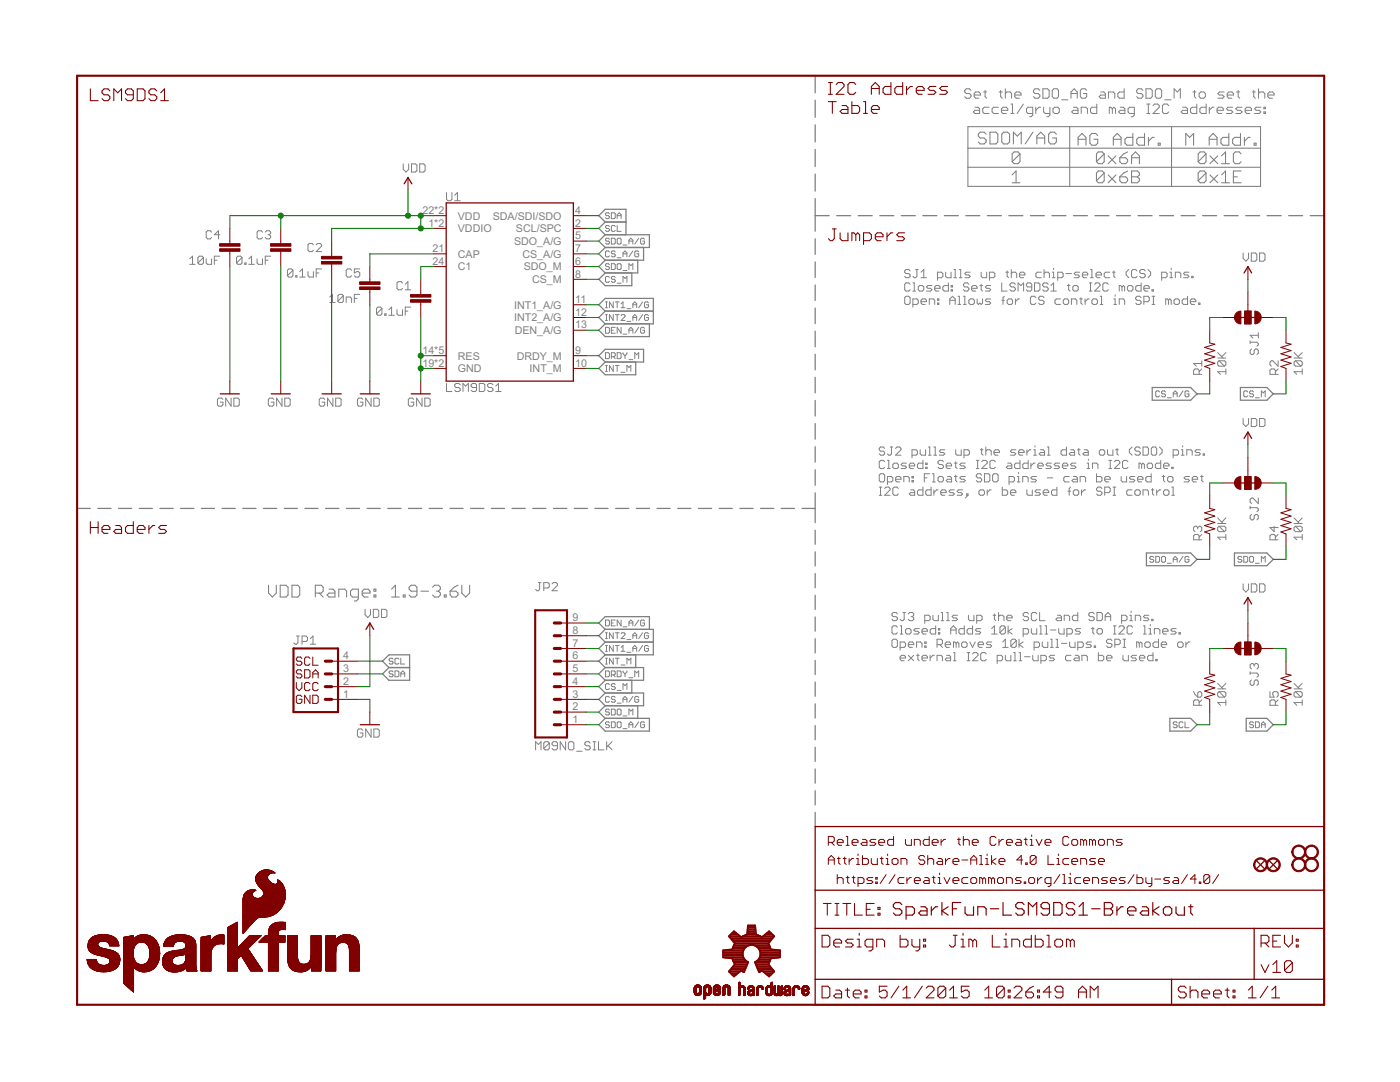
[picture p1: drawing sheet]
<svg xmlns="http://www.w3.org/2000/svg" width="279mm" height="216mm" viewBox="0 0 279 216" stroke-linecap="round" stroke-linejoin="round" font-family="sans-serif">
<defs><g id="words">
<g font-size="2.4" fill="#808080">
<text x="84.3" y="42.7">22*2</text>
<text x="85.5" y="45.2">1*2</text>
<text x="91.4" y="43.8">VDD</text>
<text x="91.4" y="46.3">VDDIO</text>
<text x="98.3" y="43.8">SDA/SDI/SDO</text>
<text x="103" y="46.3">SCL/SPC</text>
<text x="114.8" y="45.2">2</text>
<text x="114.8" y="47.8">5</text>
<text x="114.8" y="42.7">4</text>
<text x="86.3" y="52.8">24</text>
<text x="86.3" y="50.3">21</text>
<text x="91.4" y="54">C1</text>
<text x="91.4" y="51.4">CAP</text>
<text x="102.6" y="48.9">SDO_A/G</text>
<text x="104.3" y="51.4">CS_A/G</text>
<text x="104.5" y="54">SDO_M</text>
<text x="114.8" y="50.3">7</text>
<text x="114.8" y="52.8">6</text>
<text x="106.2" y="56.5">CS_M</text>
<text x="114.8" y="55.4">8</text>
<text x="102.6" y="61.6">INT1_A/G</text>
<text x="102.6" y="64.1">INT2_A/G</text>
<text x="114.8" y="65.5">13</text>
<text x="114.8" y="60.5">11</text>
<text x="114.8" y="63">12</text>
<text x="84.3" y="70.6">14*5</text>
<text x="91.4" y="71.7">RES</text>
<text x="102.7" y="66.7">DEN_A/G</text>
<text x="103.1" y="71.7">DRDY_M</text>
<text x="114.8" y="70.6">9</text>
<text x="84.3" y="73.2">19*2</text>
<text x="91.4" y="74.3">GND</text>
<text x="105.7" y="74.3">INT_M</text>
<text x="114.8" y="73.2">10</text>
<text x="114.2" y="123.9">9</text>
<text x="68.5" y="131.6">4</text>
<text x="114.2" y="131.6">6</text>
<text x="114.2" y="129">7</text>
<text x="114.2" y="126.5">8</text>
<text x="68.5" y="136.6">2</text>
<text x="68.5" y="134.1">3</text>
<text x="114.2" y="136.6">4</text>
<text x="114.2" y="134.1">5</text>
<text x="68.5" y="139.2">1</text>
<text x="114.2" y="141.7">2</text>
<text x="114.2" y="139.2">3</text>
<text x="114.2" y="144.3">1</text>
</g>
</g></defs>
<g fill="none" stroke="#808080" stroke-width=".21">
<path d="M193.2 25.3h58.4v11.9h-58.4zM193.2 29.6h58.4M193.2 33.4h58.4M196.8 26.8l-.4-.4h-.8l-.4 .4v.4l.4 .3h.8l.4 .4v.4l-.4 .4h-.8l-.4-.4M197.6 26.4h1.2l.3 .4v1.5l-.3 .4h-1.2zM200.3 26.4h.8l.4 .4v1.5l-.4 .4h-.8l-.4-.4v-1.5zM202 36.5h1.6M202 34.9l.8-.8v2.4M202.2 28.7v-2.3l.8 .8 .8-.8v2.3M203.6 30.7l-.4-.4h-.8l-.4 .4v1.6M203.6 30.7v1.6l-.4 .4h-.8l-.4-.4M203.6 30.7l-1.6 1.6"/>
<path d="M206.1 26.4l-1.5 2.3M206.9 27.5h1.6M206.9 28.7v-1.5l.8-.8 .8 .8v1.5M210.8 26.8l-.4-.4h-.7l-.4 .4v1.5l.4 .4h.7l.4-.4v-.8h-.7M213.5 25.3v11.9M215.2 29v-1.6l.7-.8 .8 .8v1.6M215.2 27.8h1.5M219.1 27l-.4-.4h-.8l-.4 .4v1.6l.4 .4h.8l.4-.4v-.8h-.8M220.4 30.7l-.4-.4h-.8l-.4 .4v1.6M220.4 30.7v1.6l-.4 .4h-.8l-.4-.4M220.4 34.5l-.4-.4h-.8l-.4 .4v1.6M220.4 34.5v1.6l-.4 .4h-.8l-.4-.4"/>
<path d="M220.4 30.7l-1.6 1.6M220.4 34.5l-1.6 1.6M221.1 31.1l1.6 1.6M221.1 34.9l1.6 1.6M222.2 27.8h1.5M222.2 29v-1.6l.8-.8 .7 .8v1.6M222.7 31.1l-1.6 1.6M222.7 34.9l-1.6 1.6M223.5 31.5h1.2l.3 .4v.4l-.3 .4h-.8l-.4-.4zM223.5 35.3h1.2l.3 .4v.4l-.3 .4h-.8l-.4-.4zM225 30.3l-.7 .4-.8 .8M225 34.1l-.7 .4-.8 .8"/>
<path d="M225.8 34.1h1.2l.4 .4v.4l-.4 .4 .4 .4v.4l-.4 .4h-1.2zM225.8 35.3h1.2M225.8 31.5h1.6M225.8 32.7v-1.6l.8-.8 .8 .8v1.6M226.1 26.6v2.4h-1.2l-.4-.4v-.8l.4-.4h1.2M228.4 26.6v2.4h-1.2l-.3-.4v-.8l.3-.4h1.2M229.2 27.4v1.6M230.4 27.4h-.4l-.8 .8M231.1 28.6h.4v.4h-.4zM233.8 25.3v11.9M236.6 29v-2.4l.8 .8 .8-.8v2.4M240.7 30.7l-.4-.4h-.8l-.4 .4v1.6"/>
<path d="M240.7 34.5l-.4-.4h-.8l-.4 .4v1.6M240.7 30.7v1.6l-.4 .4h-.8l-.4-.4M240.7 34.5v1.6l-.4 .4h-.8l-.4-.4M240.7 30.7l-1.6 1.6M240.7 34.5l-1.6 1.6M241.3 27.8h1.6M241.3 29v-1.6l.8-.8 .8 .8v1.6M241.5 31.1l1.5 1.6M241.5 34.9l1.5 1.6M243 31.1l-1.5 1.6M243 34.9l-1.5 1.6M243.8 32.7h1.6"/>
<path d="M243.8 31.1l.8-.8v2.4M243.8 34.9l.8-.8v2.4M243.8 36.5h1.6M245.2 26.6v2.4h-1.1l-.4-.4v-.8l.4-.4h1.1M246.1 35.3h.8M247.6 26.6v2.4h-1.2l-.4-.4v-.8l.4-.4h1.2M247.7 30.7l-.4-.4h-.8l-.4 .4v1.6l.4 .4h.8l.4-.4M247.7 34.1h-1.6v2.4h1.6M248.3 27.4v1.6M249.5 27.4h-.4l-.8 .8M250.3 28.6h.4v.4h-.4zM53.6 116.8v1.5l.8 .8 .7-.8v-1.5"/>
<path d="M55.9 116.8h1.2l.4 .4v1.5l-.4 .4h-1.2zM58.3 116.8h1.1l.4 .4v1.5l-.4 .4h-1.1zM62.9 118.3h1.2l.4-.3v-.8l-.4-.4h-1.2v2.3M63.7 118.3l.8 .8M65.7 117.6h.7l.4 .4v1.1h-1.1l-.4-.4 .4-.4h1.1M67.6 119.1v-1.5h1.2l.4 .4v1.1M71.5 119.1h-1.2l-.3-.4v-.7l.3-.4h1.2v1.9l-.4 .4h-.4M72.3 118.3h1.6v-.3l-.4-.4h-.8l-.4 .4v.7l.4 .4h.8M74.6 118.7h.4v.4h-.4zM74.6 117.6h.4v.4h-.4zM78.1 119.1h1.6M78.1 117.6l.8-.8v2.3"/>
<path d="M80.5 118.7h.4v.4h-.4zM83.2 118h-1.2l-.4-.4v-.4l.4-.4h.8l.4 .4v1.5l-.4 .4h-.8l-.4-.4M84 118h1.5M86.3 117.2l.4-.4h.8l.4 .4v.4l-.4 .4M87.1 118h.4M87.5 118l.4 .3v.4l-.4 .4h-.8l-.4-.4M88.7 118.7h.3v.4h-.3zM89.8 118h1.2l.4 .3v.4l-.4 .4h-.8l-.4-.4zM91.4 116.8l-.8 .4-.8 .8M92.2 116.8v1.5l.7 .8 .8-.8v-1.5"/>
</g>
<g fill="none" stroke="#808080" stroke-width=".2">
<path d="M193.8 18l-.3-.3h-.7l-.3 .3v.4l.3 .3h.7l.3 .3v.3l-.3 .3h-.7l-.3-.3M194.4 19h1.3v-.3l-.4-.3h-.6l-.3 .3v.6l.3 .3h.6M196.3 18.4h.6M196.6 18v1.3l.3 .3M199.4 18.4h.6M199.7 18v1.3l.3 .3M200.6 18.7l.4-.3h.6l.3 .3v.9M200.6 17.7v1.9M202.5 19h1.3v-.3l-.3-.3h-.7l-.3 .3v.6l.3 .3h.7M207.5 18l-.3-.3h-.6l-.4 .3v.4l.4 .3h.6l.3 .3v.3l-.3 .3h-.6l-.4-.3M208.1 17.7h1l.3 .3v1.3l-.3 .3h-1zM210.3 17.7h.6l.3 .3v1.3l-.3 .3h-.6l-.3-.3v-1.3z"/>
<path d="M211.9 19.9h1.2M213.7 18.7h1.3M213.7 19.6v-1.2l.7-.7 .6 .7v1.2M216.9 18l-.3-.3h-.7l-.3 .3v1.3l.3 .3h.7l.3-.3v-.6h-.7M219.7 18.4h.6l.3 .3v.9h-.9l-.3-.3 .3-.3h.9M221.2 19.6v-1.2h1l.3 .3v.9M224.3 17.7v1.9h-.9l-.3-.3v-.6l.3-.3h.9M228.1 18l-.3-.3h-.7l-.3 .3v.4l.3 .3h.7l.3 .3v.3l-.3 .3h-.7l-.3-.3M228.7 17.7h.9l.4 .3v1.3l-.4 .3h-.9zM230.9 17.7h.6l.3 .3v1.3l-.3 .3h-.6l-.3-.3v-1.3zM232.5 19.9h1.2M234.3 19.6v-1.9l.6 .7 .7-.7v1.9"/>
<path d="M238.1 18.4h.6M238.4 18v1.3l.3 .3M239.3 18.7l.3-.3h.6l.4 .3v.6l-.4 .3h-.6l-.3-.3zM244.3 18.4h-.9l-.3 .3 .3 .3h.6l.3 .3-.3 .3h-.9M244.9 19h1.3v-.3l-.3-.3h-.7l-.3 .3v.6l.3 .3h.7M246.8 18.4h.6M247.1 18v1.3l.3 .3M249.9 18.4h.6M250.2 18v1.3l.3 .3M251.2 18.7l.3-.3h.6l.3 .3v.9M251.2 17.7v1.9M253 19h1.3v-.3l-.3-.3h-.7l-.3 .3v.6l.3 .3h.7"/>
<path d="M80.5 32.7v1.1l.5 .5 .6-.5v-1.1M82.1 32.7h.8l.3 .3v1.1l-.3 .2h-.8zM83.8 32.7h.8l.2 .3v1.1l-.2 .2h-.8zM89.1 38.4v1.4l.3 .2h.5l.3-.2v-1.4M90.7 39l.6-.6v1.6M194.6 21.4h.6l.3 .3v.9h-.9l-.4-.3 .4-.3h.9M197.4 21.4h-1l-.3 .3v.6l.3 .3h1M199.2 21.4h-.9l-.3 .3v.6l.3 .3h.9M199.9 22h1.2v-.3l-.3-.3h-.6l-.3 .3v.6l.3 .3h.6M201.7 22.6h.7M201.7 20.8h.4v1.8M204.2 20.8l-1.2 1.8"/>
<path d="M206.1 22.6h-.9l-.3-.3v-.6l.3-.3h.9v1.6l-.3 .3h-.3M206.7 21.4v1.2M207.7 21.4h-.4l-.6 .6M208.3 21.4v.9l.3 .3h.9M209.5 21.4v1.6l-.3 .3h-.3M210.1 21.7l.4-.3h.6l.3 .3v.6l-.3 .3h-.6l-.4-.3zM214.2 21.4h.6l.3 .3v.9h-.9l-.3-.3 .3-.3h.9M215.8 22.6v-1.2h.9l.3 .3v.9M218.9 20.8v1.8h-.9l-.4-.3v-.6l.4-.3h.9M222 21.7l-.3-.3h-.3v1.2M222 21.7v.9M222 21.7l.3-.3 .3 .3v.9"/>
<path d="M223.6 21.4h.6l.3 .3v.9h-.9l-.4-.3 .4-.3h.9M226.4 22.6h-1l-.3-.3v-.6l.3-.3h1v1.6l-.3 .3h-.4M228.9 22.6h.6M228.9 20.8h.6M229.2 20.8v1.8M230.1 21.1l.3-.3h.7l.3 .3v.3l-1.3 1.2h1.3M233.2 21.1l-.3-.3h-.6l-.3 .3v1.2l.3 .3h.6l.3-.3M236 21.4h.7l.3 .3v.9h-1l-.3-.3 .3-.3h1M238.8 20.8v1.8h-.9l-.3-.3v-.6l.3-.3h.9M240.7 20.8v1.8h-.9l-.3-.3v-.6l.3-.3h.9M241.3 21.4v1.2M242.3 21.4h-.3l-.7 .6"/>
<path d="M242.9 22h1.2v-.3l-.3-.3h-.6l-.3 .3v.6l.3 .3h.6M246 21.4h-.9l-.3 .3 .3 .3h.6l.3 .3-.3 .3h-.9M247.9 21.4h-.9l-.4 .3 .4 .3h.6l.3 .3-.3 .3h-1M248.5 22h1.3v-.3l-.4-.3h-.6l-.3 .3v.6l.3 .3h.6M251.6 21.4h-.9l-.3 .3 .3 .3h.6l.3 .3-.3 .3h-.9M252.2 21.4h.4v.3h-.4zM252.2 22.3h.4v.3h-.4zM37.9 52.7h1M37.9 51.6l.5-.5v1.6M40.6 51.4l-.3-.3h-.5l-.3 .3v1.1M40.6 51.4v1.1l-.3 .2h-.5l-.3-.2M40.6 51.4l-1.1 1.1"/>
<path d="M41.1 51.6v.9l.3 .2h.8v-1.1M42.2 46.3l-.2-.3h-.6l-.3 .3v1.1l.3 .3h.6l.2-.3M42.8 51.9h.5M43.9 51.1h-1.1v1.6M43.9 46.8h-1.1l.8-.8v1.7M48.3 51.4l-.3-.3h-.5l-.3 .3v1.1M48.3 51.4v1.1l-.3 .2h-.5l-.3-.2M48.3 51.4l-1.1 1.1M48.9 52.5h.2v.2h-.2zM49.7 52.7h1.1M49.7 51.6l.5-.5v1.6M51.3 51.6v.9l.3 .2h.8v-1.1"/>
<path d="M52.4 46.3l-.3-.3h-.5l-.3 .3v1.1l.3 .3h.5l.3-.3M52.9 51.9h.6M52.9 46.3l.3-.3h.5l.3 .3v.3l-.3 .2M53.5 46.8h.2M53.7 46.8l.3 .3v.3l-.3 .3h-.5l-.3-.3M54 51.1h-1.1v1.6M58.5 53.9l-.3-.2h-.6l-.2 .2v1.1M58.5 53.9v1.1l-.3 .3h-.6l-.2-.3M58.5 53.9l-1.1 1.1M59 55h.3v.3h-.3zM59.8 55.3h1.1M59.8 54.2l.6-.5v1.6"/>
<path d="M61.5 54.2v.8l.2 .3h.8v-1.1M62.5 48.9l-.2-.3h-.6l-.2 .3v1l.2 .3h.6l.2-.3M63.1 54.5h.5M63.1 48.9l.3-.3h.5l.3 .3v.2l-1.1 1.1h1.1M64.2 53.7h-1.1v1.6M65.8 59.3l.6-.6v1.7M68.5 59v1.1l-.2 .3h-.6l-.3-.3M68.5 59l-.2-.3h-.6l-.3 .3v1.1M68.5 59l-1.1 1.1M70.2 53.9l-.3-.2h-.6l-.2 .2v1.1l.2 .3h.6l.3-.3M70.7 59.5h.6M71.8 53.7h-1.1v.8l.6-.3h.2l.3 .3v.5l-.3 .3h-.5l-.3-.3"/>
<path d="M71.8 58.7h-1.1v1.7M80.3 56.5l-.2-.3h-.6l-.3 .3v1.1l.3 .2h.6l.2-.2M80.9 57.8h1.1M80.9 56.7l.5-.5v1.6M90.7 40h1.1M121.6 52.8l-.2-.2h-.4l-.2 .4 .2 .2h.4l.2 .4-.2 .2h-.4l-.2-.2M121.6 42.7l-.2-.2h-.4l-.2 .3 .2 .2h.4l.2 .4-.2 .2h-.4l-.2-.2M121.6 45.2l-.2-.2h-.4l-.2 .4 .2 .2h.4l.2 .4-.2 .2h-.4l-.2-.2M121.6 47.7l-.2-.2h-.4l-.2 .4 .2 .2h.4l.2 .4-.2 .2h-.4l-.2-.2M121.6 50.3l-.2-.2h-.4l-.2 .2v.8l.2 .1h.4l.2-.1M121.6 55.4l-.2-.2h-.4l-.2 .2v.7l.2 .2h.4l.2-.2M122 52.6h.6l.2 .2v.8l-.2 .2h-.6z"/>
<path d="M122 42.5h.6l.2 .2v.7l-.2 .2h-.6zM122 47.5h.6l.2 .2v.8l-.2 .2h-.6zM122.8 45.2l-.2-.2h-.4l-.2 .2v.8l.2 .2h.4l.2-.2M122.8 50.3l-.2-.2h-.4l-.2 .4 .2 .2h.4l.2 .4-.2 .1h-.4l-.2-.1M122.8 55.4l-.2-.2h-.4l-.2 .3 .2 .2h.4l.2 .4-.2 .2h-.4l-.2-.2M123.2 52.8l.2-.2h.4l.2 .2v.8l-.2 .2h-.4l-.2-.2zM123.2 47.7l.2-.2h.4l.2 .2v.8l-.2 .2h-.4l-.2-.2zM123.2 43h.8M123.2 43.6v-.8l.4-.3 .4 .3v.8M123.2 45v1.2h.8M123.2 51.4h.8M123.2 56.5h.8"/>
<path d="M124.3 51.2v-.7l.4-.4 .4 .4v.7M124.3 48.9h.8M124.3 50.7h.8M124.3 56.3v-1.1l.4 .3 .4-.3v1.1M124.3 54h.8M125.5 53.8v-1.2l.4 .4 .4-.4v1.2M125.5 48.1h.8M125.5 48.7v-.8l.4-.4 .4 .4v.8M126.3 50.1l-.8 1.1M127.5 47.5l-.8 1.2M127.5 50.3l-.2-.2h-.4l-.2 .2v.8l.2 .1h.4l.2-.1v-.4h-.4M128.6 47.7l-.2-.2h-.4l-.2 .2v.8l.2 .2h.4l.2-.2v-.4h-.4"/>
<path d="M180.8 59.1h.6l.2 .3v1.1l-.2 .2h-.6l-.2-.2v-1.1zM181.6 54.1l-.2-.3h-.6l-.2 .3v.2l.2 .3h.6l.2 .3v.2l-.2 .3h-.6l-.2-.3M181.6 56.7l-.2-.2h-.6l-.2 .2v1.1l.2 .3h.6l.2-.3M182.2 56.5h.3v1.6M182.2 58.1h.5M182.7 53.8h.6M183 53.8v1.3l-.3 .3h-.2l-.3-.3M183.3 57.3l.2-.3h.6l.3 .3v.5l-.3 .3h-.6l-.2-.3zM183.8 55.4h1.1M183.8 54.3l.6-.5v1.6M186 57h-.8l-.3 .3 .3 .2h.5l.3 .3-.3 .3h-.8M186.5 57.5h1.1v-.2l-.2-.3h-.6l-.3 .3v.5l.3 .3h.6"/>
<path d="M187.1 55.4h.8l.3-.3v-.5l-.3-.3h-.8v1.6M187.1 59.6h.3v.3h-.3zM188.7 54.3v.8l.3 .3h.8v-1.1M189.3 56.5v1.6h-.9l-.2-.3v-.5l.2-.3h.9M189.5 59.9h1.1M189.8 57.8h.3v.3h-.3zM189.8 57h.3v.3h-.3zM190.4 53.8h.2v1.6M190.4 55.4h.5M191.2 59.1h.3v1.6M191.5 53.8h.2v1.6M191.5 55.4h.5"/>
<path d="M192.3 59.1h.3v1.6M193.4 56.7l-.3-.2h-.5l-.3 .2v.3l.3 .3h.5l.3 .2v.3l-.3 .3h-.5l-.3-.3M193.6 54.3h-.8l-.2 .3 .2 .3h.6l.2 .2-.2 .3h-.8M193.6 59.6h.6l.3 .3v.6l-.3 .2h-.6l-.2-.2v-.6zM193.9 57.5h1.1v-.2l-.3-.3h-.5l-.3 .3v.5l.3 .3h.5M195 59.6v.9l.3 .2 .2-.2 .3 .2 .3-.2v-.9M195.5 57h.6M195.8 54.3v.8l.3 .3h.8v-1.1M195.8 56.7v1.1l.3 .3M197.5 55.4h.8l.2-.3v-.5l-.2-.3h-.8v1.6M197.7 57h-.8l-.3 .3 .3 .2h.5l.3 .3-.3 .3h-.8M197.7 59.6h-.8l-.3 .3 .3 .3h.5l.3 .3-.3 .2h-.8"/>
<path d="M199.9 56.5v1.6h1.1M199.9 59.9h.5M200.4 59.1l-.2 .3v1.3M200.7 54.3h.6M201 59.9l.3-.3h.5l.3 .3v.6l-.3 .2h-.5l-.3-.2zM201 54.1v1l.3 .3M201.8 54.6l.3-.3h.5l.3 .3v.8M201.8 53.8v1.6M202.6 56.7l-.2-.2h-.6l-.3 .2v.3l.3 .3h.6l.2 .2v.3l-.2 .3h-.6l-.3-.3M202.6 59.6v1.1M203.2 58.1v-1.6l.5 .5 .6-.5v1.6M203.5 54.9h1v-.3l-.2-.3h-.6l-.2 .3v.5l.2 .3h.6"/>
<path d="M203.5 59.6h-.3l-.6 .6M205.9 57.3h-.8l-.3-.3v-.3l.3-.2h.5l.3 .2v1.1l-.3 .3h-.5l-.3-.3M206.5 56.5h.8l.2 .2v1.1l-.2 .3h-.8zM206.7 59.4l-.2-.3h-.6l-.3 .3v1.1l.3 .2h.6l.2-.2M207.8 54.3h-.8l-.3 .3v.5l.3 .3h.8M208.4 54.6l.2-.3h.6l.2 .3v.8M208.4 53.8v1.6M208.4 59.4l-.3-.3h-.6l-.2 .3v.2l.2 .3h.6l.3 .3v.3l-.3 .2h-.6l-.2-.2M209.2 56.7l-.3-.2h-.5l-.3 .2v.3l.3 .3h.5l.3 .2v.3l-.3 .3h-.5l-.3-.3M209.7 57l.6-.5v1.6M209.7 58.1h1.1M210 55.4h.5"/>
<path d="M210 54.3h.3v1.1M210.3 53.5v.3M211.1 55.4h.8l.3-.3v-.5l-.3-.3h-.8v1.6M211.6 59.6h-.8l-.3 .3v.6l.3 .2h.8M212.5 59.6h.5l.3 .3v.6l-.3 .2h-.5l-.3-.2v-.6zM212.7 54.6h1.1M213 57h.6M213.3 56.7v1.1l.3 .3M214.1 57.3l.3-.3h.5l.3 .3v.5l-.3 .3h-.5l-.3-.3zM215.5 54.3h-.8l-.3 .3 .3 .3h.5l.3 .2-.3 .3h-.8M215.5 59.6h.5M215.7 59.4v1.1l.3 .2"/>
<path d="M216 54.9h1.1v-.3l-.3-.3h-.5l-.3 .3v.5l.3 .3h.5M216.6 59.6v1.1M217.4 59.6h-.3l-.5 .6M217.4 56.5h.5M217.4 58.1h.5M217.6 56.5v1.6M217.6 53.8h.3v1.6M217.6 55.4h.6M218.2 59.6h.5l.3 .3v.6l-.3 .2h-.5l-.3-.2v-.6zM218.5 56.7l.2-.2h.6l.2 .2v.3l-1 1.1h1M218.7 54.9h1.1v-.3l-.3-.3h-.5l-.3 .3v.5l.3 .3h.5M219.6 59.1h.2v1.6"/>
<path d="M221.2 56.7l-.3-.2h-.5l-.3 .2v1.1l.3 .3h.5l.3-.3M221.5 54.3h-.9l-.2 .3v.5l.2 .3h.9M222 54.3h.5M222.3 54.1v1l.2 .3M222.3 59.6h.2v1.1M222.5 58.8v.3M223.9 57.3l-.3-.3h-.2v1.1M223.9 57.3v.8M223.9 57.3l.3-.3 .3 .3v.8M225 57.3l.3-.3h.5l.3 .3v.5l-.3 .3h-.5l-.3-.3zM225.3 53.8l-.6 .5v.6l.6 .5M226.9 54.1l-.2-.3h-.6l-.3 .3v1l.3 .3h.6l.2-.3"/>
<path d="M227.7 56.5v1.6h-.8l-.2-.3v-.5l.2-.3h.8M227.7 59.4l-.2-.3h-.6l-.2 .3v.2l.2 .3h.6l.2 .3v.3l-.2 .2h-.6l-.2-.2M228.3 57.5h1.1v-.2l-.3-.3h-.5l-.3 .3v.5l.3 .3h.5M228.6 54.1l-.3-.3h-.6l-.2 .3v.2l.2 .3h.6l.3 .3v.2l-.3 .3h-.6l-.2-.3M229.1 53.8l.5 .5v.6l-.5 .5M229.9 57.8h.3v.3h-.3zM229.9 59.1h.6M230.2 59.1v1.6M231.8 55.4h.8l.3-.3v-.5l-.3-.3h-.8v1.6M233.2 59.9l.3-.3 .2 .3v.8M233.2 59.9l-.3-.3h-.3v1.1M233.2 59.9v.8"/>
<path d="M233.5 55.4h.5M233.5 54.3h.2v1.1M233.7 53.5v.3M234.6 59.6h.5l.3 .3v.6l-.3 .2h-.5l-.3-.2v-.6zM234.6 55.4v-1.1h.8l.2 .3v.8M237 59.1v1.6h-.8l-.3-.2v-.6l.3-.3h.8M237.3 54.3h-.8l-.3 .3 .3 .3h.5l.3 .2-.3 .3h-.8M237.8 55.1h.3v.3h-.3zM248.1 50.5v1.1l.5 .5 .6-.5v-1.1M249.7 50.5h.8l.3 .3v1l-.3 .3h-.8zM251.4 50.5h.8l.3 .3v1l-.3 .3h-.8zM44.5 79.7l-.3-.3h-.5l-.3 .3v1.1l.3 .2h.5l.3-.2v-.6h-.6"/>
<path d="M46.1 79.4v1.6l-1.1-1.6v1.6M46.7 79.4h.8l.3 .3v1.1l-.3 .2h-.8zM54.7 79.7l-.3-.3h-.6l-.2 .3v1.1l.2 .2h.6l.3-.2v-.6h-.6M56.3 79.4v1.6l-1.1-1.6v1.6M56.8 79.4h.8l.3 .3v1.1l-.3 .2h-.8zM64.8 79.7l-.3-.3h-.5l-.3 .3v1.1l.3 .2h.5l.3-.2v-.6h-.5M65.8 60.4h1.1M66.4 79.4v1.6l-1-1.6v1.6M67 79.4h.8l.3 .3v1.1l-.3 .2h-.8zM69.1 60.4v-1.1h.8l.3 .2v.9M72.4 79.7l-.2-.3h-.6l-.3 .3v1.1l.3 .2h.6l.2-.2v-.6h-.5M74.1 79.4v1.6l-1.1-1.6v1.6"/>
<path d="M74.6 79.4h.8l.3 .3v1.1l-.3 .2h-.8zM76.2 61.6l-.2-.3h-.6l-.3 .3v1M76.2 61.6v1l-.2 .3h-.6l-.3-.3M76.2 61.6l-1.1 1M76.8 62.6h.2v.3h-.2zM77.6 62.9h1.1M77.6 61.8l.5-.5v1.6M79.2 61.8v.8l.3 .3h.8v-1.1M80.9 62.1h.5M82 61.3h-1.1v1.6M82.6 79.7l-.3-.3h-.5l-.3 .3v1.1l.3 .2h.5l.3-.2v-.6h-.6M84.2 79.4v1.6l-1.1-1.6v1.6"/>
<path d="M84.8 79.4h.8l.3 .3v1.1l-.3 .2h-.8zM89.1 76.5v1.6h1.1M91.8 76.8l-.2-.3h-.6l-.3 .3v.2l.3 .3h.6l.2 .3v.3l-.2 .2h-.6l-.3-.2M92.4 78.1v-1.6l.5 .5 .6-.5v1.6M95.1 77.3h-.8l-.3-.3v-.2l.3-.3h.5l.3 .3v1.1l-.3 .2h-.5l-.3-.2M95.7 76.5h.8l.3 .3v1.1l-.3 .2h-.8zM98.4 76.8l-.3-.3h-.5l-.3 .3v.2l.3 .3h.5l.3 .3v.3l-.3 .2h-.5l-.3-.2M98.9 78.1h1.1M98.9 77l.6-.5v1.6M120.8 60.2h.4M120.8 65.3h.6l.2 .2v.8l-.2 .2h-.6zM120.8 70.4h.6l.2 .2v.8l-.2 .2h-.6z"/>
<path d="M120.8 61.4h.4M120.8 63.9h.4M120.8 62.8h.4M120.8 74.1h.4M120.8 72.9h.4M121 60.2v1.2M121 62.8v1.1M121 72.9v1.2M122 71.2h.6l.2-.2v-.4l-.2-.2h-.6v1.2M122 65.9h.4M122.4 60.2v1.2l-.8-1.2v1.2M122.4 62.8v1.1l-.8-1.1v1.1"/>
<path d="M122.4 72.9v1.2l-.8-1.2v1.2M122.4 71.2l.4 .4M122.8 60.2h.8M122.8 65.3h-.8v1.2h.8M122.8 62.8h.8M122.8 72.9h.8M123.2 60.2v1.2M123.2 62.8v1.1M123.2 70.4h.6l.2 .2v.8l-.2 .2h-.6zM123.2 72.9v1.2M124 65.3v1.2l-.8-1.2v1.2M124 60.6l.3-.4v1.2"/>
<path d="M124 61.4h.7M124 63l.1-.2h.4l.2 .2v.2l-.7 .7h.7M124 74.3h.7M124.3 70.4v.2l.4 .4M124.3 66.7h.8M124.7 71v.6M125.1 74.1v-1.2l.4 .4 .4-.4v1.2M125.1 70.4v.2l-.4 .4M125.1 61.6h.8M125.1 64.1h.8M125.5 66.5v-.8l.4-.4 .4 .4v.8M125.5 65.9h.8"/>
<path d="M125.5 71.8h.8M126.3 61.4v-.8l.4-.4 .4 .4v.8M126.3 63.9v-.7l.4-.4 .4 .4v.7M126.3 60.8h.8M126.3 63.4h.8M126.7 71.6v-1.2l.4 .4 .4-.4v1.2M127.5 65.3l-.8 1.2M128.2 60.2l-.7 1.2M128.2 62.8l-.7 1.1M128.6 65.5l-.2-.2h-.4l-.2 .2v.8l.2 .2h.4l.2-.2v-.4h-.4M129.4 60.4l-.2-.2h-.4l-.2 .2v.8l.2 .2h.4l.2-.2v-.4h-.4M129.4 63l-.2-.2h-.4l-.2 .2v.8l.2 .1h.4l.2-.1v-.4h-.4"/>
<path d="M182.2 60.7h.8l.3-.2v-.6l-.3-.3h-.8v1.7M183.8 60.2h1.1v-.3l-.3-.3h-.5l-.3 .3v.6l.3 .2h.5M185.5 60.7v-1.1h.8l.2 .3v.8M187.1 60.5h.3v.2h-.3zM189.5 60.7v-1.1l.6-.5 .5 .5v1.1M191.2 60.7h.5M192.3 60.7h.5M213.8 60.7v-1.1h.8l.3 .3v.8M219.6 60.7h.5M222.3 60.7h.5M223.4 60.7v-1.1h.8l.3 .3v.8M228.3 60.2h.8l.3-.3v-.5l-.3-.3h-.8v1.6"/>
<path d="M229.9 60.7h.6M231.4 78.2l-.2-.2h-.4l-.1 .2v.8l.1 .2h.4l.2-.2M232.6 78.2l-.2-.2h-.4l-.2 .4 .2 .2h.4l.2 .4-.2 .2h-.4l-.2-.2M233 79.4h.8M234.1 79.2v-.8l.4-.4 .4 .4v.8M234.1 78.6h.8M236.1 78l-.8 1.2M237.3 78.2l-.2-.2h-.4l-.2 .2v.8l.2 .2h.4l.2-.2v-.4h-.4M237.6 60.2h1.1v-.3l-.3-.3h-.6l-.2 .3v.6l.2 .2h.6M239.2 60.5h.3v.2h-.3zM239.3 74.7v-.8l-.3-.3h-.5l-.3 .3v.8h1.6M239.8 72v1.1"/>
<path d="M239.8 73.6l-.5 .6M239.8 72.5h-1.6l.6 .6M243 71.4h1.6M243 70.4l1.1 1M243.3 72h1.1l.2 .3v.5l-.2 .3M243.3 72l-.3 .3v.5l.3 .3h1.1M243.3 72l1.1 1.1M244.6 70.4l-.8 .8M244.6 74.2h-1.6l.6 .5M244.6 73.6v1.1M249 78.2l-.2-.2h-.4l-.2 .2v.8l.2 .2h.4l.2-.2M249.5 68v.6"/>
<path d="M249.5 68.3h1.3l.3 .3v.2l-.3 .3M249.8 69.6l-.3 .3v.6l.3 .2h.2l.3-.2v-.6l.3-.3h.2l.3 .3v.6l-.3 .2M250.2 78.2l-.2-.2h-.4l-.2 .4 .2 .2h.4l.2 .4-.2 .2h-.4l-.2-.2M250.5 79.4h.8M251.1 66.4v1.1M251.1 66.9h-1.6l.5 .6M251.7 79.2v-1.2l.4 .4 .4-.4v1.2M254.5 74.7v-.8l-.2-.3h-.6l-.3 .3v.8h1.7M255.1 72v1.1l-1.1-1.1h-.3l-.3 .3v.5l.3 .3M255.1 73.6l-.6 .6M258.3 71.4h1.6M258.3 70.4l1 1"/>
<path d="M258.5 72l-.2 .3v.5l.2 .3h1.1M258.5 72h1.1l.3 .3v.5l-.3 .3M258.5 72l1.1 1.1M259.9 74.2h-1.6l.5 .5M259.9 73.6v1.1M259.9 70.4l-.8 .8M175.5 98.8h.5M175.5 97.2h.5M175.7 94.5h.6l.3 .3v1.1l-.3 .3h-.6l-.2-.3v-1.1zM175.7 97.2v1.6M176.6 89.5l-.3-.3h-.6l-.2 .3v.2l.2 .3h.6l.3 .3v.3l-.3 .2h-.6l-.2-.2M176.6 92.1l-.3-.2h-.6l-.2 .2v1.1l.2 .3h.6l.3-.3"/>
<path d="M176.6 97.5l.2-.3h.6l.2 .3v.2l-1 1.1h1M177.1 91.9h.3v1.6M177.1 93.5h.6M177.1 96.2h.8l.3-.3v-.5l-.3-.3h-.8v1.6M177.7 89.2h.5M177.9 89.2v1.4l-.2 .2h-.3l-.3-.2M178.2 92.7l.3-.3h.5l.3 .3v.5l-.3 .3h-.5l-.3-.3zM178.7 89.5l.3-.3h.6l.2 .3v.2l-1.1 1.1h1.1M178.7 95.6h1.1v-.2l-.2-.3h-.6l-.3 .3v.5l.3 .3h.6M179.3 97.5l-.3-.3h-.5l-.3 .3v1.1l.3 .2h.5l.3-.2M180.4 96.2v-1.1h.8l.3 .3v.8M180.9 92.4h-.8l-.3 .3 .3 .3h.5l.3 .2-.3 .3h-.8"/>
<path d="M181.5 93h1v-.3l-.2-.3h-.6l-.2 .3v.5l.2 .3h.6M181.7 97.7h.6l.2 .3v.8h-.8l-.2-.2 .2-.3h.8M182 90.8h.8l.3-.2v-.6l-.3-.3h-.8v1.7M182 95.1h.3v.3h-.3zM182 95.9h.3v.3h-.3zM183.6 89.7v.9l.3 .2h.8v-1.1M184.2 91.9v1.6h-.8l-.3-.3v-.5l.3-.3h.8M184.2 97.2v1.6h-.8l-.3-.2v-.6l.3-.3h.8M184.5 95.4h.5M184.7 93.2h.3v.3h-.3zM184.7 92.4h.3v.3h-.3zM185.3 89.2h.2v1.6"/>
<path d="M185.3 90.8h.5M185.5 94.5h-1v1.7M185.8 97.2v1.6h-.8l-.3-.2v-.6l.3-.3h.8M186.1 94.5h.3v1.7M186.1 96.2h.5M186.4 89.2h.2v1.6M186.4 90.8h.5M186.4 97.7v1.1M187.2 97.7h-.3l-.5 .6M187.5 95.1h.5l.3 .3v.5l-.3 .3h-.5l-.3-.3v-.5zM187.7 98.3h1.1v-.3l-.2-.3h-.6l-.3 .3v.6l.3 .2h.6M188.3 92.1l-.3-.2h-.5l-.3 .2v.3l.3 .3h.5l.3 .3v.2l-.3 .3h-.5l-.3-.3"/>
<path d="M188.6 89.7h-.9l-.2 .3 .2 .3h.6l.3 .3-.3 .2h-.8M188.8 93h1.1v-.3l-.2-.3h-.6l-.3 .3v.5l.3 .3h.6M189.1 95.1h.6l.2 .3v.8h-.8l-.3-.3 .3-.3h.8M190.5 92.4h.5M190.5 95.1h.5M190.5 97.7h-.8l-.3 .3 .3 .3h.5l.3 .3-.3 .2h-.8M190.7 89.7v.9l.3 .2h.8v-1.1M190.7 92.1v1.1l.3 .3M190.7 94.8v1.1l.3 .3M192.1 97.7h-.8l-.3 .3 .3 .3h.5l.3 .3-.3 .2h-.8M192.4 90.8h.8l.3-.2v-.6l-.3-.3h-.8v1.7M192.6 92.4h-.8l-.2 .3 .2 .3h.6l.2 .2-.2 .3h-.8"/>
<path d="M192.6 95.1h-.8l-.2 .3 .2 .2h.6l.2 .3-.2 .3h-.8M192.9 98.6h.3v.2h-.3zM193.2 98.8l-.5 .6M194.8 91.9h.6M194.8 93.5h.6M195.1 91.9v1.6M195.4 98l.2-.3h.6l.3 .3v.6l-.3 .2h-.6l-.2-.2zM195.6 89.7h.6M195.9 92.1l.3-.2h.5l.3 .2v.3l-1.1 1.1h1.1M195.9 89.5v1.1l.3 .2M195.9 94.8l-.3-.3h-.5l-.3 .3v.3l.3 .3h.5l.3 .2v.3l-.3 .3h-.5l-.3-.3M196.5 94.5h.8l.2 .3v1.1l-.2 .3h-.8z"/>
<path d="M196.7 90l.3-.3h.5l.3 .3v.8M196.7 89.2v1.6M197 97.7v1.1M197.8 97.7h-.3l-.5 .6M198.4 90.3h1.1v-.3l-.3-.3h-.6l-.2 .3v.6l.2 .2h.6M198.4 94.5h.5l.3 .3v1.1l-.3 .3h-.5l-.3-.3v-1.1zM198.6 92.1l-.2-.2h-.6l-.2 .2v1.1l.2 .3h.6l.2-.3M200 97.2v1.6h.8l.3-.2v-.6l-.3-.3h-.8M201.1 92.4h.6l.2 .3v.8h-.8l-.3-.3 .3-.2h.8M201.4 96.2h.8l.3-.3v-.5l-.3-.3h-.8v1.6M201.7 98.3h1v-.3l-.2-.3h-.6l-.2 .3v.6l.2 .2h.6M202.7 89.7h-.8l-.2 .3 .2 .3h.6l.2 .3-.2 .2h-.8"/>
<path d="M203 95.1h.3v1.1M203 96.2h.6M203.3 90.3h1.1v-.3l-.3-.3h-.5l-.3 .3v.6l.3 .2h.5M203.3 94.3v.2M203.6 91.9v1.6h-.9l-.2-.3v-.5l.2-.3h.9M204.1 96.2v-1.1h.8l.3 .3v.8M204.9 89.7v1.1M204.9 97.7v.9l.3 .2h.8v-1.1M205.2 91.9v1.6h-.8l-.3-.3v-.5l.3-.3h.8M205.7 89.7h-.2l-.6 .6M205.7 92.4v1.1M206.3 90.8h.5"/>
<path d="M206.3 89.7h.3v1.1M206.6 88.9v.3M206.6 92.4h-.3l-.6 .6M206.8 95.1h-.8l-.3 .3 .3 .2h.6l.2 .3-.2 .3h-.9M207.1 93h1.1v-.3l-.3-.3h-.5l-.3 .3v.5l.3 .3h.5M207.6 89.7h.6l.3 .3v.8h-.9l-.2-.2 .2-.3h.9M207.6 97.7h-.8l-.2 .3 .2 .3h.6l.2 .3-.2 .2h-.8M208.2 98.3h1.1v-.3l-.3-.3h-.5l-.3 .3v.6l.3 .2h.5M209 89.2h.3v1.6M209 90.8h.6M209 95.4h1.1M209.8 92.4h-.8l-.3 .3 .3 .3h.5l.3 .2-.3 .3h-.8"/>
<path d="M210.9 97.2v1.6h-.8l-.3-.2v-.6l.3-.3h.8M211.5 92.4h-.8l-.3 .3 .3 .3h.5l.3 .2-.3 .3h-.8M212 93h1.1v-.3l-.3-.3h-.5l-.3 .3v.5l.3 .3h.5M212.8 89.2v1.6h-.8l-.2-.2v-.6l.2-.3h.8M213.1 98h.6M213.4 95.1h-.8l-.3 .3v.5l.3 .3h.8M213.7 89.7h.5l.3 .3v.8h-.8l-.3-.2 .3-.3h.8M213.7 97.2l-.3 .3v1.3M214.2 95.1h.5l.3 .3v.8h-.8l-.3-.3 .3-.3h.8M214.2 98l.3-.3h.5l.3 .3v.6l-.3 .2h-.5l-.3-.2zM214.7 92.4h-.8l-.2 .3 .2 .3h.6l.2 .2-.2 .3h-.8M215 89.7h.6"/>
<path d="M215.3 89.5v1.1l.3 .2M215.6 96.2v-1.1h.8l.3 .3v.8M215.8 97.7v1.1M216.4 89.7h.5l.3 .3v.8h-.8l-.3-.2 .3-.3h.8M216.7 97.7h-.3l-.6 .6M216.9 93.5h.6M216.9 92.4h.3v1.1M217.2 91.6v.3M218 93.5v-1.1h.8l.3 .3v.8M218.8 94.5v1.7h.8l.3-.3v-.5l-.3-.3h-.8M219.4 90l.3-.3h.5l.3 .3v.6l-.3 .2h-.5l-.3-.2zM219.9 97.5l-.3-.3h-.5l-.3 .3v.2l.3 .3h.5l.3 .3v.3l-.3 .2h-.5l-.3-.2"/>
<path d="M220.5 95.6h1.1v-.2l-.3-.3h-.6l-.2 .3v.5l.2 .3h.6M220.5 98.3h.8l.3-.3v-.5l-.3-.3h-.8v1.6M221 89.7v.9l.3 .2h.8v-1.1M221.3 91.9h.5M221.3 93.5h.5M221.6 91.9v1.6M222.1 98.8h.6M222.1 97.2h.6M222.4 97.2v1.6M222.4 92.1l.3-.2h.5l.3 .2v.3l-1.1 1.1h1.1M222.7 89.7h.5M222.9 89.5v1.1l.3 .2"/>
<path d="M223.8 95.1v.8l.2 .3h.8v-1.1M225.1 92.1l-.3-.2h-.5l-.3 .2v1.1l.3 .3h.5l.3-.3M225.9 89.2l-.5 .5v.6l.5 .5M225.9 97.7h-.8l-.2 .3v.6l.2 .2h.8M226.5 95.1h-.8l-.3 .3 .3 .2h.5l.3 .3-.3 .3h-.8M226.8 97.7h.5l.3 .3v.6l-.3 .2h-.5l-.3-.2v-.6zM227 95.6h1.1v-.2l-.3-.3h-.5l-.3 .3v.5l.3 .3h.5M227.6 89.5l-.3-.3h-.5l-.3 .3v.2l.3 .3h.5l.3 .3v.3l-.3 .2h-.5l-.3-.2M227.8 92.7l-.2-.3h-.3v1.1M227.8 92.7v.8M227.8 92.7l.3-.3 .3 .3v.8M228.1 89.2h.8l.3 .3v1.1l-.3 .2h-.8z"/>
<path d="M228.1 98.8v-1.1h.8l.3 .3v.8M228.9 92.7l.3-.3h.5l.3 .3v.5l-.3 .3h-.5l-.3-.3zM229.7 94.5v1.7h-.8l-.2-.3v-.5l.2-.3h.8M229.8 97.7h.5M230 89.2h.6l.2 .3v1.1l-.2 .2h-.6l-.2-.2v-1.1zM230 97.5v1.1l.3 .2M230.8 97.7v1.1M231.4 89.2l.5 .5v.6l-.5 .5M231.6 91.9v1.6h-.8l-.2-.3v-.5l.2-.3h.8M231.7 97.7h-.3l-.6 .6M231.9 95.1h.6M232.2 94.8v1.1l.3 .3"/>
<path d="M232.2 93h1.1v-.3l-.3-.3h-.5l-.3 .3v.5l.3 .3h.5M232.5 97.7h.5l.3 .3v.6l-.3 .2h-.5l-.3-.2v-.6zM233 95.4l.3-.3h.5l.3 .3v.5l-.3 .3h-.5l-.3-.3zM233.8 93.2h.3v.3h-.3zM233.8 97.2h.3v1.6M233.8 98.8h.6M234.1 90.8h.8l.3-.2v-.6l-.3-.3h-.8v1.7M235.8 90.8h.5M235.8 89.7h.2v1.1M236 88.9v.3M236.9 90.8v-1.1h.8l.2 .3v.8M237.4 95.1h-.8l-.3 .3 .3 .2h.5l.3 .3-.3 .3h-.8"/>
<path d="M237.9 95.6h1.1v-.2l-.2-.3h-.6l-.3 .3v.5l.3 .3h.6M239.6 89.7h-.8l-.3 .3 .3 .3h.5l.3 .3-.3 .2h-.8M239.6 95.1h.5M239.8 94.8v1.1l.3 .3M240.1 90.6h.3v.2h-.3zM248.1 83.5v1.1l.5 .5 .6-.5v-1.1M249.7 83.5h.8l.3 .3v1.1l-.3 .2h-.8zM251.1 99.4v1.1l-1.1-1.1h-.2l-.3 .3v.5l.3 .3M251.4 83.5h.8l.3 .3v1.1l-.3 .2h-.8zM107.4 116.2h.6M107.7 116.2v1.4l-.3 .3h-.2l-.3-.3M108.5 117.3h.8l.3-.2v-.6l-.3-.3h-.8v1.7"/>
<path d="M110.2 116.5l.2-.3h.6l.3 .3v.3l-1.1 1.1h1.1M230.3 111.2l-.2-.2h-.4l-.2 .2 .2 .4h.4l.2 .2-.2 .4h-.4l-.2-.2M230.7 111h.5l.2 .2v.8l-.2 .2h-.5zM232 111h.4l.2 .2v.8l-.2 .2h-.4l-.2-.2v-.8zM233 112.4h.8M234.1 112.2v-.8l.4-.4 .4 .4v.8M234.1 111.6h.8M236.1 111l-.8 1.2M237.3 111.2l-.2-.2h-.4l-.2 .2v.8l.2 .2h.4l.2-.2v-.4h-.4M239 105.3v.2M239 105.3l.3-.3h.3l.2 .3v.5l-.2 .3M239 105.3l-.2-.3h-.3l-.3 .3v.5l.3 .3"/>
<path d="M239.3 107.7v-.8l-.3-.3h-.5l-.3 .3v.8h1.6M239.8 106.6l-.5 .6M243 104.5h1.6M243 103.4l1.1 1.1M243.3 105h1.1l.2 .3v.5l-.2 .3M243.3 105l-.3 .3v.5l.3 .3h1.1M243.3 105l1.1 1.1M244.6 107.2h-1.6l.6 .5M244.6 106.6v1.1M244.6 103.4l-.8 .8M247.8 111.2l-.2-.2h-.4l-.1 .4 .1 .2h.4l.2 .4-.2 .2h-.4l-.1-.2M248.1 116.5v1.1l.5 .5 .6-.5v-1.1"/>
<path d="M248.2 111h.6l.2 .2v.8l-.2 .2h-.6zM249.4 111.2l.2-.2h.4l.2 .2v.8l-.2 .2h-.4l-.2-.2zM249.5 101v.6M249.5 101.3h1.3l.3 .3v.2l-.3 .3M249.7 116.5h.8l.3 .3v1.1l-.3 .2h-.8zM249.8 102.7l-.3 .2v.6l.3 .2h.2l.3-.2v-.6l.3-.2h.2l.3 .2v.6l-.3 .2M250.5 112.4h.8M251.4 116.5h.8l.3 .3v1.1l-.3 .2h-.8zM251.7 112.2v-1.2l.4 .4 .4-.4v1.2M254.3 105v1.1l-.9-.8h1.7M254.5 107.7v-.8l-.2-.3h-.6l-.3 .3v.8h1.7M255.1 106.6l-.6 .6"/>
<path d="M258.3 104.5h1.6M258.3 103.4l1 1.1M258.5 105h1.1l.3 .3v.5l-.3 .3M258.5 105l-.2 .3v.5l.2 .3h1.1M258.5 105l1.1 1.1M259.9 106.6v1.1M259.9 107.2h-1.6l.5 .5M259.9 103.4l-.8 .8M59.2 126.9h.5M59.5 126.9v1.4l-.3 .2h-.3l-.3-.2M60.3 128h.8l.3-.3v-.5l-.3-.3h-.8v1.6M61.9 128.5h1.1"/>
<path d="M61.9 127.5l.6-.6v1.6M72.9 121.6v1.1l.5 .5 .5-.5v-1.1M74.5 121.6h.8l.3 .3v1l-.3 .3h-.8zM76.1 121.6h.8l.3 .3v1l-.3 .3h-.8zM78.4 131.5l-.1-.2h-.4l-.2 .2 .2 .4h.4l.1 .2-.1 .4h-.4l-.2-.2M78.4 134.1l-.1-.2h-.4l-.2 .2 .2 .4h.4l.1 .2-.1 .3h-.4l-.2-.1M78.8 133.9h.6l.2 .2v.8l-.2 .1h-.6zM79.6 131.5l-.2-.2h-.4l-.2 .2v.8l.2 .2h.4l.2-.2M80 134.5h.8M80 131.3v1.2h.8M80 135v-.7l.4-.4 .4 .4v.7M120.8 123.7h.6l.2 .2v.8l-.2 .2h-.6z"/>
<path d="M120.8 131.3h.4M120.8 133.9h.6l.2 .2v.8l-.2 .1h-.6zM120.8 132.5h.4M120.8 130h.4M120.8 128.8h.4M120.8 127.4h.4M120.8 126.3h.4M121 126.3v1.1M121 128.8v1.2M121 131.3v1.2M121.6 136.6l-.2-.2h-.4l-.2 .2v.8l.2 .2h.4l.2-.2M121.6 139.1l-.2-.1h-.4l-.2 .1v.8l.2 .2h.4l.2-.2"/>
<path d="M122 134.7h.6l.2-.2v-.4l-.2-.2h-.6v1.1M122 124.3h.4M122.4 126.3v1.1l-.8-1.1v1.1M122.4 128.8v1.2l-.8-1.2v1.2M122.4 131.3v1.2l-.8-1.2v1.2M122.4 134.7l.4 .3M122.8 123.7h-.8v1.2h.8M122.8 131.3h.8M122.8 136.6l-.2-.2h-.4l-.2 .4 .2 .2h.4l.2 .4-.2 .2h-.4l-.2-.2M122.8 139.1l-.2-.1h-.4l-.2 .3 .2 .3h.4l.2 .3-.2 .2h-.4l-.2-.2M122.8 128.8h.8M122.8 126.3h.8"/>
<path d="M123.2 126.3v1.1M123.2 128.8v1.2M123.2 131.3v1.2M123.2 133.9h.6l.2 .2v.8l-.2 .1h-.6zM123.2 137.8h.8M124 123.7v1.2l-.8-1.2v1.2M124 129.2l.3-.4v1.2M124 130h.7M124 126.4l.1-.1h.4l.2 .1v.2l-.7 .8h.7M124 132.7h.7M124.3 133.9v.2l.4 .4M124.3 137.6v-1.2l.4 .4 .4-.4v1.2"/>
<path d="M124.3 139.6h.8M124.3 125.1h.8M124.7 134.5v.5M125.1 132.5v-1.2l.4 .4 .4-.4v1.2M125.1 133.9v.2l-.4 .4M125.1 130.2h.8M125.1 127.6h.8M125.5 124.9v-.8l.4-.4 .4 .4v.8M125.5 124.3h.8M125.5 135.2h.8M126.3 127.4v-.8l.4-.3 .4 .3v.8M126.3 130v-.8l.4-.4 .4 .4v.8"/>
<path d="M126.3 139l-.8 1.1M126.3 129.4h.8M126.3 126.9h.8M126.7 135v-1.1l.4 .4 .4-.4v1.1M127.5 139.1l-.2-.1h-.4l-.2 .1v.8l.2 .2h.4l.2-.2v-.3h-.4M127.5 123.7l-.8 1.2M128.2 128.8l-.7 1.2M128.2 126.3l-.7 1.1M128.6 123.9l-.2-.2h-.4l-.2 .2v.8l.2 .2h.4l.2-.2v-.4h-.4M129.4 126.4l-.2-.1h-.4l-.2 .1v.8l.2 .2h.4l.2-.2v-.3h-.4M129.4 129l-.2-.2h-.4l-.2 .2v.8l.2 .2h.4l.2-.2v-.4h-.4M178.3 127.6h.5l.3 .2v1.1l-.3 .3h-.5l-.3-.3v-1.1z"/>
<path d="M179.1 122.5l-.3-.3h-.5l-.3 .3v.3l.3 .2h.5l.3 .3v.3l-.3 .2h-.5l-.3-.2M179.1 125.2l-.3-.3h-.5l-.3 .3v1l.3 .3h.5l.3-.3M179.6 124.9h.3v1.6M179.6 126.5h.6M179.6 129.2h.8l.3-.3v-.5l-.3-.3h-.8v1.6M179.6 131.3h1.1v-.3l-.3-.2h-.5l-.3 .2v.6l.3 .2h.5M180.2 122.2h.5M180.4 122.2v1.4l-.2 .2h-.3l-.3-.2M180.7 125.7l.3-.3h.5l.3 .3v.5l-.3 .3h-.5l-.3-.3zM181.3 122.5l.2-.3h.6l.3 .3v.3l-.3 .2M181.3 128.6h1.1v-.2l-.3-.3h-.6l-.2 .3v.5l.2 .3h.6M181.3 130.8l1.1 1"/>
<path d="M181.8 123h.3M182.1 123l.3 .3v.3l-.3 .2h-.6l-.2-.2M182.4 130.8l-1.1 1M182.9 129.2v-1.1h.8l.3 .3v.8M182.9 130.8h.6M183.2 130.5v1.1l.3 .2M183.5 125.4h-.9l-.2 .3 .2 .3h.6l.3 .2-.3 .3h-.8M184 126h1.1v-.3l-.3-.3h-.5l-.3 .3v.5l.3 .3h.5M184 131.3h1.1v-.3l-.3-.2h-.5l-.3 .2v.6l.3 .2h.5M184.6 123.8h.8l.2-.2v-.6l-.2-.2h-.8v1.6M184.6 128.1h.2v.3h-.2zM184.6 128.9h.2v.3h-.2z"/>
<path d="M185.6 130.8v1M186.2 122.8v.8l.3 .2h.8v-1M186.5 130.8h-.3l-.6 .5M186.7 124.9v1.6h-.8l-.3-.3v-.5l.3-.3h.8M187 128.6h.8l.3-.2v-.6l-.3-.2h-.8v1.6M187 131.8v-1h.8l.3 .2v.8M187.3 126.2h.3v.3h-.3zM187.3 125.4h.3v.3h-.3zM187.6 128.6l.5 .6M187.8 122.2h.3v1.6M187.8 123.8h.6M188.6 128.6h1.1v-.2l-.2-.3h-.6l-.3 .3v.5l.3 .3h.6"/>
<path d="M188.9 122.2h.3v1.6M188.9 123.8h.6M188.9 130.8h.6l.2 .2v.8h-.8l-.3-.2 .3-.3h.8M189.7 125.7h1.1M189.7 126.5v-1.1l.6-.5 .5 .5v1.1M190.3 131.8h.5M190.3 130.2h.2v1.6M190.8 128.4v.8M190.8 128.4l.3-.3 .3 .3v.8M190.8 128.4l-.3-.3h-.2v1.1M191.1 122.8h-.8l-.3 .2 .3 .3h.5l.3 .3-.3 .2h-.8M191.9 128.4l.3-.3h.5l.3 .3v.5l-.3 .3h-.5l-.3-.3z"/>
<path d="M192.4 124.9v1.6h-.8l-.2-.3v-.5l.2-.3h.8M193 131.8h.5M193 130.2h.5M193.3 122.8v.8l.2 .2h.9v-1M193.3 130.2v1.6M193.5 128.1l.6 1.1 .5-1.1M194.1 124.9v1.6h-.8l-.3-.3v-.5l.3-.3h.8M194.1 130.5l.3-.3h.5l.3 .3v.3l-1.1 1h1.1M194.9 123.8h.8l.3-.2v-.6l-.3-.2h-.8v1.6M195.2 128.6h1.1v-.2l-.3-.3h-.5l-.3 .3v.5l.3 .3h.5M195.7 125.4h-.8l-.3 .3 .3 .3h.6l.2 .2-.2 .3h-.9M196.8 130.5l-.2-.3h-.6l-.3 .3v1.1l.3 .2h.6l.2-.2"/>
<path d="M197.9 125.4l.6-.5v1.6M197.9 126.5h1.1M197.9 128.1h-.8l-.3 .3 .3 .2h.5l.3 .3-.3 .3h-.8M198.2 122.8h.5M198.5 122.5v1.1l.2 .2M199 131.8h.8l.3-.2v-.6l-.3-.2h-.8v1.6M199.3 123l.3-.2h.5l.3 .2v.8M199.3 122.2v1.6M200.1 128.1l.5-.5v1.6M200.1 129.2h1.1M200.6 125.2v1l-.2 .3h-.6l-.2-.3M200.6 130.8v.8l.3 .2h.8v-1"/>
<path d="M200.6 125.2l-.2-.3h-.6l-.2 .3v1M200.6 125.2l-1 1M200.9 123.3h1.1v-.3l-.3-.2h-.5l-.3 .2v.6l.3 .2h.5M201.2 124.9v1.6M202 125.4l-.8 .6 .8 .5M202.3 131.8h.5M202.3 130.2h.3v1.6M202.8 127.8l-.3-.2h-.5l-.3 .2v1.1M202.8 127.8v1.1l-.3 .3h-.5l-.3-.3M202.8 127.8l-1.1 1.1M203.4 127.6v1.6M203.4 131.8h.5"/>
<path d="M203.4 130.2h.2v1.6M204.2 126.5h.8l.3-.3v-.5l-.3-.3h-.8v1.7M204.2 128.1l-.8 .5 .8 .6M204.5 131h1M205.3 122.5l-.3-.3h-.5l-.3 .3v.3l.3 .2h.5l.3 .3v.3l-.3 .2h-.5l-.3-.2M205.8 125.4v.8l.3 .3h.8v-1.1M206.1 130.8v.8l.3 .2h.8v-1M206.4 129.2h.8l.3-.3v-.5l-.3-.3h-.8v1.6M206.9 122.5l-.2-.3h-.6l-.3 .3v1.1l.3 .2h.6l.2-.2M207.5 122.2v1.6h1.1M207.5 124.9h.2v1.6M207.5 126.5h.5"/>
<path d="M207.7 131.8h.9l.2-.2v-.6l-.2-.2h-.9v1.6M208 128.1v.8l.3 .3h.8v-1.1M208.6 124.9h.2v1.6M208.6 126.5h.5M209.7 125.7h1M209.7 127.6h.2v1.6M209.7 129.2h.5M210.5 130.8h-.8l-.3 .2 .3 .3h.5l.3 .3-.3 .2h-.8M210.7 127.6h.3v1.6M210.7 129.2h.6M211 122.8h.6l.2 .2v.8h-.8l-.3-.2 .3-.3h.8M211.3 125.4v.8l.3 .3h.8v-1.1"/>
<path d="M211.8 128.4h1.1M212.4 123.8v-1h.8l.3 .2v.8M212.9 126.5h.8l.3-.3v-.5l-.3-.3h-.8v1.7M213.5 128.1v.8l.2 .3h.8v-1.1M213.7 130.8h-.8l-.3 .2v.6l.3 .2h.8M214.6 130.8h.5l.3 .2v.8h-.8l-.3-.2 .3-.3h.8M215.1 122.2v1.6h-.8l-.3-.2v-.6l.3-.2h.8M215.1 129.2h.8l.3-.3v-.5l-.3-.3h-.8v1.6M215.6 125.4h-.8l-.2 .3 .2 .3h.6l.2 .2-.2 .3h-.8M215.9 131.8v-1h.8l.3 .2v.8M217.8 125.4h.6M217.8 128.1h-.8l-.3 .3 .3 .2h.6l.2 .3-.2 .3h-.9"/>
<path d="M218.1 125.2v1l.3 .3M218.4 122.5l-.3-.3h-.5l-.3 .3v.3l.3 .2h.5l.3 .3v.3l-.3 .2h-.5l-.3-.2M218.4 128.9h.3v.3h-.3zM218.9 122.2h.8l.3 .3v1.1l-.3 .2h-.8zM219.2 125.4h.5l.3 .3v.5l-.3 .3h-.5l-.3-.3v-.5zM219.2 130.2v1.6h.8l.3-.2v-.6l-.3-.2h-.8M220.6 123.8v-1l.5-.6 .6 .6v1M220.6 123h1.1M220.8 131.3h1.1v-.3l-.2-.2h-.6l-.3 .2v.6l.3 .2h.6M221.9 127.8l-.2-.2h-.6l-.3 .2v.3l.3 .3h.6l.2 .2v.3l-.2 .3h-.6l-.3-.3M222.2 124.9h.5M222.2 126.5h.5"/>
<path d="M222.5 124.9v1.6M222.5 128.6h.8l.3-.2v-.6l-.3-.2h-.8v1.6M223.3 125.2l.3-.3h.5l.3 .3v.2l-1.1 1.1h1.1M223.8 123.8h.8l.3-.2v-.6l-.3-.2h-.8v1.6M224.1 127.6h.5M224.1 129.2h.5M224.1 130.8v.8l.3 .2h.8v-1M224.4 127.6v1.6M225.5 123.8h.5M225.5 122.8h.2v1M225.7 121.9v.3M226 125.2l-.3-.3h-.5l-.3 .3v1l.3 .3h.5l.3-.3"/>
<path d="M226.6 123.8v-1h.8l.2 .2v.8M226.8 130.8h-.8l-.3 .2 .3 .3h.6l.2 .3-.2 .2h-.9M227.4 128.4l-.3-.3h-.3v1.1M227.4 128.4v.8M227.4 128.4l.2-.3 .3 .3v.8M227.4 131.3h1.1v-.3l-.3-.2h-.6l-.2 .2v.6l.2 .2h.6M228.2 124.9h.3v1.6M228.2 126.5h.5M228.5 128.4l.2-.3h.6l.3 .3v.5l-.3 .3h-.6l-.2-.3zM229.3 122.8h-.8l-.3 .2 .3 .3h.5l.3 .3-.3 .2h-.8M229.3 126.5h.5M229.3 125.4h.3v1.1"/>
<path d="M229.6 124.6v.3M229.8 123.6h.3v.2h-.3zM230.1 130.2v1.6h-.8l-.3-.2v-.6l.3-.2h.8M230.4 126.5v-1.1h.8l.3 .3v.8M230.7 131.6h.2v.2h-.2zM231.2 127.6v1.6h-.8l-.3-.3v-.5l.3-.3h.8M231.8 128.6h1v-.2l-.2-.3h-.6l-.2 .3v.5l.2 .3h.6M232 126h1.1v-.3l-.3-.3h-.5l-.3 .3v.5l.3 .3h.5M234.7 125.4h-.8l-.2 .3 .2 .3h.6l.2 .2-.2 .3h-.8M235 128.4l.3-.3h.5l.3 .3v.5l-.3 .3h-.5l-.3-.3zM235.3 126.2h.3v.3h-.3zM236.7 128.1v1.1"/>
<path d="M237.5 128.1h-.3l-.5 .5M238.2 138l.3 .6 .5 .5M239 138.3l.3-.3h.3l.2 .3v.5l-.2 .3h-.6zM239.8 139.7l-.5 .5M243 136.4l1.1 1.1M243 137.5h1.6M243.3 138h1.1l.2 .3v.5l-.2 .3M243.3 138l-.3 .3v.5l.3 .3h1.1M243.3 138l1.1 1.1M244.6 139.7v1M244.6 136.4l-.8 .8M249.5 134v.6"/>
<path d="M249.5 134.3h1.3l.3 .3v.3l-.3 .2M249.8 135.7l-.3 .3v.5l.3 .3h.2l.3-.3v-.5l.3-.3h.2l.3 .3v.5l-.3 .3M250.3 132.7l-.3-.3h-.2l-.3 .3v.5l.3 .3M250.3 132.7v.2M250.3 132.7l.3-.3h.2l.3 .3v.5l-.3 .3M253.4 138v1.1h.9l-.3-.5v-.3l.3-.3h.5l.3 .3v.5l-.3 .3M255.1 139.7l-.6 .5M258.3 137.5h1.6M258.3 136.4l1 1.1M258.5 138h1.1l.3 .3v.5l-.3 .3M258.5 138l-.2 .3v.5l.2 .3h1.1M258.5 138l1.1 1.1"/>
<path d="M259.9 139.7v1M259.9 136.4l-.8 .8M72.4 145.7l-.2-.2h-.6l-.3 .2v1.1l.3 .3h.6l.2-.3v-.5h-.5M74.1 145.5v1.6l-1.1-1.6v1.6M74.6 145.5h.8l.3 .2v1.1l-.3 .3h-.8zM106.9 149.6v-1.6l.5 .5 .6-.5v1.6M109.6 148.3l-.3-.3h-.5l-.3 .3v1.1M109.6 148.3v1.1l-.3 .2h-.5l-.3-.2M109.6 148.3l-1.1 1.1M111.3 148.8h-.9l-.2-.3v-.2l.2-.3h.6l.3 .3v1.1l-.3 .2h-.6l-.2-.2M112.9 148v1.6l-1.1-1.6v1.6M113.7 148h.6l.2 .3v1.1l-.2 .2h-.6l-.3-.2v-1.1z"/>
<path d="M115.1 149.9h1.1M117.8 148.3l-.3-.3h-.5l-.3 .3v.2l.3 .3h.5l.3 .3v.3l-.3 .2h-.5l-.3-.2M118.3 148h.6M118.3 149.6h.6M118.6 148v1.6M119.4 148v1.6h1.1M121.1 148v1.6M121.3 148.8l.9 .8M121.6 144.2l-.2-.2h-.4l-.2 .4 .2 .2h.4l.2 .4-.2 .2h-.4l-.2-.2M121.6 141.7l-.2-.2h-.4l-.2 .4 .2 .2h.4l.2 .4-.2 .2h-.4l-.2-.2M122 141.5h.6l.2 .2v.8l-.2 .2h-.6zM122 144h.6l.2 .2v.8l-.2 .2h-.6z"/>
<path d="M122.2 148l-1.1 1.1M123.2 144.2l.2-.2h.4l.2 .2v.8l-.2 .2h-.4l-.2-.2zM123.2 141.7l.2-.2h.4l.2 .2v.8l-.2 .2h-.4l-.2-.2zM123.2 140.3h.8M124.3 145.4h.8M124.3 140.1v-.8l.4-.3 .4 .3v.8M124.3 142.9h.8M125.5 144.6h.8M125.5 142.7v-1.2l.4 .4 .4-.4v1.2M125.5 145.2v-.8l.4-.4 .4 .4v.8M127.5 144l-.8 1.2M128.6 144.2l-.2-.2h-.4l-.2 .2v.8l.2 .2h.4l.2-.2v-.4h-.4"/>
<path d="M234.9 144.2l-.2-.2h-.4l-.2 .4 .2 .2h.4l.2 .4-.2 .2h-.4l-.2-.2M236.1 144.2l-.2-.2h-.4l-.2 .2v.8l.2 .2h.4l.2-.2M236.5 144v1.2h.8M239.3 140.7v-.8l-.3-.2h-.5l-.3 .2v.8h1.6M244.6 140.2h-1.6l.6 .5M250.2 144.2l-.2-.2h-.4l-.2 .2 .2 .4h.4l.2 .4-.2 .2h-.4l-.2-.2M250.5 144h.6l.2 .2v.8l-.2 .2h-.6zM251.7 144.6h.8M251.7 145.2v-.8l.4-.4 .4 .4v.8M254.5 140.7v-.8l-.2-.2h-.6l-.3 .2v.8h1.7M259.9 140.2h-1.6l.5 .5"/>
</g>
<g fill="none" stroke="#808080" stroke-width=".25">
<path d="M162.7 15.1v3.4M162.7 20v3.4M162.7 24.9v3.4M162.7 29.8v3.4M162.7 34.7v3.4M162.7 39.6v6.5M120.8 44.3l-1.3-1.3 1.3-1.2h4.1v5M120.8 44.3h4.1M120.8 44.3l-1.3 1.3 1.3 1.2M120.8 46.8h8.8v2.6h-8.8M120.8 46.8l-1.3 1.3 1.3 1.3M120.8 49.4l-1.3 1.3 1.3 1.2"/>
<path d="M120.8 51.9l-1.3 1.3 1.3 1.3M120.8 54.5l-1.3 1.2 1.3 1.3h5.3v-2.5M127.3 51.9v2.6h-6.5M128.4 49.4v2.5h-7.6M162.7 47.6v3.2M162.7 52.3v3.1M162.7 56.9v3.1M162.7 43h2.8M167 43h2.8M171.3 43h2.8M175.6 43h2.8M179.9 43h2.8"/>
<path d="M184.2 43h2.8M188.5 43h2.8M192.8 43h2.8M197 43h2.9M201.3 43h2.8M205.6 43h2.8M209.9 43h2.8M214.2 43h2.8M218.5 43h2.8M222.8 43h2.8M227.1 43h2.8M231.4 43h2.8"/>
<path d="M235.7 43h2.8M240 43h2.8M244.3 43h2.8M248.6 43h2.8M252.9 43h2.8M257.2 43h2.8M261.5 43h2.8M119.5 71l1.3-1.3h7.6v2.5h-7.6zM120.8 64.6l-1.3 1.3 1.3 1.3h8.8v-2.6M120.8 62.1l-1.3-1.3 1.3-1.3h9.6v5.1h-9.6M120.8 62.1h9.6M120.8 62.1l-1.3 1.3 1.3 1.2"/>
<path d="M120.8 72.2l-1.3 1.3 1.3 1.3h6.1v-2.6M162.7 61.5v3.1M162.7 66.1v3.1M162.7 70.7v3.1M162.7 75.3v3.1M162.7 79.9v3.1M230 77.3h7.6l1.3 1.3-1.3 1.3h-7.6zM247.5 77.3h5.3l1.3 1.3-1.3 1.3h-5.3zM162.7 84.5v3.1M162.7 89.1v3.1M162.7 93.7v3.1M162.7 98.3v6"/>
<path d="M15.4 101.5h2.6M19.5 101.5h2.7M23.7 101.5h2.6M27.8 101.5h2.6M31.9 101.5h2.7M36 101.5h2.7M40.2 101.5h2.6M44.3 101.5h2.6M48.5 101.5h2.6M52.6 101.5h2.6M56.7 101.5h2.7M60.9 101.5h2.6"/>
<path d="M65 101.5h2.6M69.1 101.5h2.7M73.3 101.5h2.6M77.4 101.5h2.6M81.5 101.5h2.7M85.7 101.5h2.6M89.8 101.5h2.6M93.9 101.5h2.7M98.1 101.5h2.6M102.2 101.5h2.6M106.3 101.5h2.6M110.4 101.5h2.7"/>
<path d="M114.6 101.5h2.6M118.7 101.5h2.6M122.9 101.5h2.6M127 101.5h2.6M131.1 101.5h2.7M135.3 101.5h2.6M139.4 101.5h2.6M143.5 101.5h2.7M147.7 101.5h2.6M151.8 101.5h2.6M155.9 101.5h2.7M160.1 101.5h2.6"/>
<path d="M162.7 105.8v2.8M162.7 110.1v2.8M162.7 114.4v2.9M162.7 118.8v2.8M228.8 110.3h8.8l1.3 1.3-1.3 1.3h-8.8zM246.4 110.3h6.4l1.3 1.3-1.3 1.3h-6.4zM76.3 131.9l1.3-1.2h4.1v5h-4.1l-1.3-1.2 1.3-1.3zM77.6 133.2h4.1M120.8 133.2h7.6v2.5h-7.6M120.8 125.6h9.6v5.1h-9.6M120.8 125.6l-1.3-1.3 1.3-1.3h8.8v2.6M120.8 138.3h7.6v2.5h-7.6"/>
<path d="M120.8 138.3l-1.3 1.3 1.3 1.2M120.8 135.7l-1.3 1.3 1.3 1.3M120.8 128.1l-1.3 1.3 1.3 1.3M120.8 128.1h9.6M120.8 125.6l-1.3 1.3 1.3 1.2M120.8 133.2l-1.3 1.3 1.3 1.2M120.8 130.7l-1.3 1.2 1.3 1.3M126.1 135.7v2.6M126.9 130.7v2.5M162.7 123.1v2.8M162.7 127.4v2.9M162.7 131.8v2.8"/>
<path d="M162.7 136.1v2.8M119.5 144.6l1.3-1.3h8.8v2.6h-8.8zM120.8 140.8l-1.3 1.3 1.3 1.2M127.3 140.8v2.5M162.7 140.4v2.9M162.7 144.8v2.8M162.7 149.1v2.8M162.7 153.4v2.9M162.7 157.8v2.8M233.5 143.3h4.1l1.3 1.3-1.3 1.3h-4.1zM248.7 143.3h4.1l1.3 1.3-1.3 1.3h-4.1zM162.7 162.1v2.8"/>
</g>
<g fill="none" stroke="#800000" stroke-width=".21">
<path d="M18 17.7v2.4h1.6M21.9 18.1l-.4-.4h-.7l-.4 .4v.4l.4 .4h.7l.4 .4v.4l-.4 .4h-.7l-.4-.4M26.6 18.9h-1.2l-.4-.4v-.4l.4-.4h.8l.4 .4v1.6l-.4 .4h-.8l-.4-.4M27.4 17.7h1.2l.3 .4v1.6l-.3 .4h-1.2zM31.3 18.1l-.4-.4h-.8l-.4 .4v.4l.4 .4h.8l.4 .4v.4l-.4 .4h-.8l-.4-.4M32.1 18.5l.7-.8v2.4M165.3 18.8h.8M165.3 16.5h.8M165.7 16.5v2.3M166.9 16.9l.4-.4h.8l.3 .4v.4l-1.5 1.5h1.5M170.8 16.9l-.4-.4h-.8l-.4 .4v1.5l.4 .4h.8l.4-.4M173.9 18.8v-1.5l.8-.8 .8 .8v1.5"/>
<path d="M173.9 17.7h1.6M177.8 16.5v2.3h-1.2l-.4-.4v-.7l.4-.4h1.2M180.1 16.5v2.3h-1.1l-.4-.4v-.7l.4-.4h1.1M180.9 17.3v1.5M182.1 17.3h-.4l-.8 .7M182.9 18h1.5v-.3l-.4-.4h-.7l-.4 .4v.7l.4 .4h.7M186.8 17.3h-1.2l-.4 .4 .4 .3h.8l.4 .4-.4 .4h-1.2M189.1 17.3h-1.2l-.4 .4 .4 .3h.8l.4 .4-.4 .4h-1.2M22.7 20.1v-2.4l.8 .8 .8-.8v2.4M32.1 20.1h1.5M165.3 20.3h1.6M166.1 20.3v2.3"/>
<path d="M168.1 21.1h.7l.4 .3v1.2h-1.1l-.4-.4 .4-.4h1.1M170 20.3v2.3h1.2l.4-.4v-.8l-.4-.3h-1.2M172.3 20.3h.4v2.3M172.3 22.6h.8M173.9 21.8h1.6v-.4l-.4-.3h-.8l-.4 .3v.8l.4 .4h.8M166.1 45.7h.8M166.5 45.7v1.9l-.4 .4h-.4l-.4-.4M167.7 46.5v1.1l.4 .4h1.1v-1.5M170.8 46.8l-.4-.3h-.4v1.5M170.8 46.8v1.2M170.8 46.8l.4-.3 .4 .3v1.2M172.3 48h1.2l.4-.4v-.8l-.4-.3h-1.2v2.3"/>
<path d="M174.7 47.2h1.5v-.4l-.3-.3h-.8l-.4 .3v.8l.4 .4h.8M177 46.5v1.5M178.2 46.5h-.4l-.8 .7M180.5 46.5h-1.1l-.4 .3 .4 .4h.7l.4 .4-.4 .4h-1.1M18 104.1v2.3M18 105.3h1.6M19.6 104.1v2.3M20.4 105.6h1.5v-.3l-.4-.4h-.7l-.4 .4v.7l.4 .4h.7M23.1 104.9h.8l.4 .4v1.1h-1.2l-.4-.4 .4-.4h1.2M26.6 104.1v2.3h-1.2l-.4-.4v-.7l.4-.4h1.2M27.4 105.6h1.5v-.3l-.3-.4h-.8l-.4 .4v.7l.4 .4h.8M29.7 104.9v1.5"/>
<path d="M30.9 104.9h-.4l-.8 .7M33.2 104.9h-1.1l-.4 .4 .4 .3h.7l.4 .4-.4 .4h-1.1M164.1 186.6h1.1l.4 .4v1.6l-.4 .4h-1.1zM164.1 196.8h1.1l.4 .4v1.5l-.4 .4h-1.1zM164.3 180.3h1.6M165.1 180.3v2.3M166.4 188.2h1.6v-.4l-.4-.4h-.8l-.4 .4v.8l.4 .4h.8M166.6 180.3h.8M166.6 182.6h.8M166.8 197.6h.8l.4 .4v1.1h-1.2l-.4-.4 .4-.4h1.2M167 180.3v2.3M168.2 180.3h1.6"/>
<path d="M168.7 197.6h.8M169 180.3v2.3M169.1 197.2v1.5l.4 .4M170.3 198.3h1.6v-.3l-.4-.4h-.8l-.4 .4v.7l.4 .4h.8M170.3 187.4h-1.2l-.4 .4 .4 .4h.8l.4 .4-.4 .4h-1.2M170.5 180.3v2.3h1.6M171.1 189h.8M171.1 187.4h.4v1.6M171.5 186.2v.4M172.6 198.7h.4v.4h-.4zM172.6 197.6h.4v.4h-.4zM172.9 181.4h.8"/>
<path d="M174.2 189h-1.2l-.4-.4v-.8l.4-.4h1.2v2l-.4 .3h-.4M174.5 180.3h-1.6v2.3h1.6M175 189v-1.6h1.1l.4 .4v1.2M175.2 182.2h.4v.4h-.4zM175.2 181.1h.4v.3h-.4zM177 196.8h-1.5v1.2l.8-.4h.4l.3 .4v.7l-.3 .4h-.8l-.4-.4M179.4 196.8l-1.6 2.3M179.6 186.6v2.4h1.2l.4-.4v-.8l-.4-.4h-1.2M180.2 199.1h1.5M180.2 197.6l.8-.8v2.3M182 187.4v1.2l.4 .4h1.2M183.6 187.4v2l-.4 .3h-.4"/>
<path d="M184.1 196.8l-1.6 2.3M184.3 188.6h.4v.4h-.4zM184.3 187.4h.4v.4h-.4zM184.8 197.2l.4-.4h.8l.4 .4v.4l-1.6 1.5h1.6M188.7 197.2v1.5l-.4 .4h-.7l-.4-.4M188.7 197.2l-.4-.4h-.7l-.4 .4v1.5M188.7 197.2l-1.5 1.5M189.5 199.1h1.6M189.5 197.6l.8-.8v2.3M190.2 186.6h.8M190.6 186.6v2l-.4 .4h-.4l-.3-.4M191.8 189h.8"/>
<path d="M191.8 187.4h.4v1.6M192.2 186.2v.4M193.4 196.8h-1.5v1.2l.7-.4h.4l.4 .4v.7l-.4 .4h-.7l-.4-.4M194.1 187.8l-.4-.4h-.3v1.6M194.1 187.8v1.2M194.1 187.8l.4-.4 .4 .4v1.2M196.5 199.1h1.6M196.5 197.6l.8-.8v2.3M198 186.6v2.4h1.6M200.4 189h.7M200.4 187.4h.4v1.6M200.4 197.2v1.5l-.4 .4h-.7l-.4-.4"/>
<path d="M200.4 197.2l-.4-.4h-.7l-.4 .4v1.5M200.4 197.2l-1.5 1.5M200.8 186.2v.4M201.2 198.7h.4v.4h-.4zM201.2 197.6h.4v.4h-.4zM201.9 189v-1.6h1.2l.4 .4v1.2M202.4 197.2l.4-.4h.8l.3 .4v.4l-1.5 1.5h1.5M204.7 198h1.2l.4 .3v.4l-.4 .4h-.8l-.4-.4zM205.8 186.6v2.4h-1.1l-.4-.4v-.8l.4-.4h1.1M206.3 196.8l-.8 .4-.8 .8M206.6 186.6v2.4h1.2l.4-.4v-.8l-.4-.4h-1.2M207.1 198.7h.4v.4h-.4z"/>
<path d="M207.1 197.6h.4v.4h-.4zM208.9 186.6h.4v2.4M208.9 189h.8M209.8 198h-1.6l1.2-1.2v2.3M210.9 187.4h.8l.4 .4v.8l-.4 .4h-.8l-.4-.4v-.8zM212.1 198h-1.2l-.3-.4v-.4l.3-.4h.8l.4 .4v1.5l-.4 .4h-.8l-.3-.4M213.6 187.8l-.4-.4h-.4v1.6M213.6 187.8v1.2M213.6 187.8l.4-.4 .4 .4v1.2M215.2 198h1.6M215.2 199.1v-1.5l.8-.8 .8 .8v1.5M217.6 199.1v-2.3l.8 .8 .7-.8v2.3"/>
<path d="M236.7 197.2l-.4-.4h-.7l-.4 .4v.4l.4 .4h.7l.4 .3v.4l-.4 .4h-.7l-.4-.4M237.5 198l.4-.4h.8l.4 .4v1.1M237.5 196.8v2.3M239.8 198.3h1.6v-.3l-.4-.4h-.8l-.4 .4v.7l.4 .4h.8M242.2 198.3h1.5v-.3l-.3-.4h-.8l-.4 .4v.7l.4 .4h.8M244.5 197.6h.8M244.9 197.2v1.5l.4 .4M246.1 198.7h.4v.4h-.4zM246.1 197.6h.4v.4h-.4zM249.1 199.1h1.6M249.1 197.6l.8-.8v2.3M251.7 188.2h1.2l.3-.4v-.8l-.3-.4h-1.2v2.4"/>
<path d="M251.7 192.5l.8 1.5 .7-1.5M252.5 188.2l.7 .8M253 196.8l-1.5 2.3M253.8 199.1h1.6M253.8 197.6l.8-.8v2.3M254 187.8h.8M254 192.5l.8-.8v2.3M254 194h1.6M255.6 186.6h-1.6v2.4h1.6M256.3 186.6v1.6l.8 .8 .8-.8v-1.6M257.9 192.1l-.4-.4h-.7l-.5 .4v1.6M257.9 192.1v1.6l-.4 .3h-.7l-.5-.3"/>
<path d="M257.9 192.1l-1.6 1.6M258.7 188.6h.4v.4h-.4zM258.7 187.4h.4v.4h-.4z"/>
</g>
<path d="M15.4 15.1h248.9v185.4h-248.9zM58.6 129.4h8.9v12.7h-8.9zM106.8 121.8h6.4v25.4h-6.4z" fill="none" stroke="#800000" stroke-width=".42"/>
<g fill="none" stroke="#800000" stroke-width=".25">
<path d="M80.7 36.7l.7-1.3 .8 1.3M89 40.5h25.4v35.6h-25.4zM248.3 54.5l.7-1.3 .8 1.3M44 78.6h3.8M54.1 78.6h3.8M64.3 78.6h3.8M71.9 78.6h3.8M82.1 78.6h3.8M247.3 63.4h3.8M247.3 96.4h3.8M248.3 87.5l.7-1.3 .8 1.3M73 125.6l.8-1.3 .8 1.3"/>
<path d="M247.3 129.4h3.8M248.3 120.5l.7-1.3 .8 1.3M71.9 144.6h3.8M162.7 164.9h101.6v35.6h-101.6zM162.7 177.6h101.6M250.8 171.8l1.5 1.5M252.3 171.8l-1.5 1.5M253.3 171.8l1.6 1.5M254.9 171.8l-1.6 1.5M162.7 185.3h101.6M162.7 195.4h101.6M233.8 195.4v5.1"/>
<path d="M250.3 185.3v10.1"/>
</g>
<g fill="none" stroke="#800000" stroke-width=".23">
<path d="M180 180.5l-.4-.4h-.9l-.4 .4v.4l.4 .4h.9l.4 .5v.4l-.4 .4h-.9l-.4-.4M180.8 182.6h1.3l.4-.4v-.9l-.4-.4h-1.3v2.5M183.8 180.9h.8l.4 .4v1.3h-1.2l-.5-.4 .5-.4h1.2M185.9 180.9v1.7M187.1 180.9h-.4l-.8 .9M188 180.1v2.5M189.2 180.9l-1.2 .9 1.2 .8M190.1 181.3h.8M191.7 180.1h-1.6v2.5M192.6 180.9v1.3l.4 .4h1.3v-1.7M195.1 182.6v-1.7h1.3l.4 .4v1.3M197.7 181.3h1.6"/>
<path d="M200.2 180.1v2.5h1.7M204.4 180.5l-.4-.4h-.9l-.4 .4v.4l.4 .4h.9l.4 .5v.4l-.4 .4h-.9l-.4-.4M205.2 182.6v-2.5l.9 .8 .8-.8v2.5M209.4 181.3h-1.2l-.4-.4v-.4l.4-.4h.8l.4 .4v1.7l-.4 .4h-.8l-.4-.4M210.3 180.1h1.2l.5 .4v1.7l-.5 .4h-1.2zM214.5 180.5l-.4-.4h-.9l-.4 .4v.4l.4 .4h.9l.4 .5v.4l-.4 .4h-.9l-.4-.4M215.3 182.6h1.7M215.3 180.9l.9-.8v2.5M217.9 181.3h1.6M220.4 180.1h1.2l.5 .4v.4l-.5 .4 .5 .5v.4l-.5 .4h-1.2zM220.4 181.3h1.2M222.9 180.9v1.7"/>
<path d="M224.2 180.9h-.4l-.9 .9M225 181.8h1.7v-.5l-.4-.4h-.9l-.4 .4v.9l.4 .4h.9M228 180.9h.8l.4 .4v1.3h-1.2l-.5-.4 .5-.4h1.2M230.1 180.1v2.5M231.3 180.9l-1.2 .9 1.2 .8M232.2 181.3l.4-.4h.8l.4 .4v.9l-.4 .4h-.8l-.4-.4zM234.7 180.9v1.3l.4 .4h1.3v-1.7M237.2 180.9h.9M237.6 180.5v1.7l.5 .4"/>
</g>
<g fill="none" stroke="#800000" stroke-width=".2">
<path d="M81.4 35.4v2.6M45.9 45.6v3M45.9 50.1v3.1M56 45.6v3M56 50.1v3.1M66.2 48.1v3.1M66.2 52.7v3M73.8 53.2v3M73.8 57.8v3M84 55.7v3.1M86.5 53.2h2.5M86.5 50.7h2.5"/>
<path d="M86.5 43h2.5M86.5 45.6h2.5M114.4 53.2h2.6M114.4 50.7h2.6M114.4 43h2.6M114.4 45.6h2.6M114.4 55.7h2.6M114.4 48.1h2.6M249 53.2v2.5M249 58.3v3.8M45.9 76.1v2.5M56 76.1v2.5"/>
<path d="M66.2 76.1v2.5M73.8 76.1v2.5M84 60.3v3.1M84 76.1v2.5M86.5 73.5h2.5M86.5 71h2.5M114.4 73.5h2.6M114.4 65.9h2.6M114.4 71h2.6M114.4 60.8h2.6M114.4 63.4h2.6M241.4 65.9v2.5l1 .3-2 .6 2 .7-2 .6 2 .6-2 .7 2 .6-2 .6 1 .4v2.6"/>
<path d="M244 63.4h2.5M248.4 62.1h1.3v2.5h-1.3zM251.6 63.4h2.5M256.6 65.9v2.5l1.1 .3-2.1 .6 2.1 .7-2.1 .6 2.1 .6-2.1 .7 2.1 .6-2.1 .6 1 .4v2.6M241.4 98.9v2.6l1 .2-2 .6 2 .7-2 .6 2 .6-2 .7 2 .6-2 .7 1 .3v2.6M244 96.4h2.5M248.4 95.1h1.3v2.5h-1.3zM249 86.2v2.6M249 91.3v3.8M251.6 96.4h2.5M256.6 98.9v2.6l1.1 .2-2.1 .6 2.1 .7-2.1 .6 2.1 .6-2.1 .7 2.1 .6-2.1 .7 1 .3v2.6M249 119.2v2.6"/>
<path d="M59.1 136.2v1.1l.6 .5 .5-.5v-1.1M60.2 139l-.2-.3h-.6l-.3 .3v1.1l.3 .3h.6l.2-.3v-.6h-.5M60.2 133.9l-.2-.3h-.6l-.3 .3v.3l.3 .3h.6l.2 .2v.3l-.2 .3h-.6l-.3-.3M60.2 131.4l-.2-.3h-.6l-.3 .3v.3l.3 .2h.6l.2 .3v.3l-.2 .2h-.6l-.3-.2M60.8 133.6h.8l.3 .3v1.1l-.3 .3h-.8zM61.9 131.4l-.3-.3h-.6l-.2 .3v1.1l.2 .2h.6l.3-.2M61.9 136.5l-.3-.3h-.6l-.2 .3v1l.2 .3h.6l.3-.3M61.9 138.7v1.7l-1.1-1.7v1.7M62.4 134.5h1.1M62.4 131.1v1.6h1.1M62.4 135.3v-1.1l.6-.6 .5 .6v1.1M62.4 138.7h.8l.3 .3v1.1l-.3 .3h-.8z"/>
<path d="M63.5 136.5l-.3-.3h-.5l-.3 .3v1l.3 .3h.5l.3-.3M66.2 139.6h5.1M66.2 137h5.1M66.2 134.5h5.1M66.2 131.9h5.1M73.8 124.3v2.6M111.9 139.6h5.1M111.9 137h5.1M111.9 134.5h5.1M111.9 131.9h5.1M111.9 129.4h5.1M111.9 126.9h5.1"/>
<path d="M111.9 124.3h5.1M241.4 131.9v2.6l1 .2-2 .7 2 .6-2 .6 2 .7-2 .6 2 .6-2 .7 1 .4v2.5M244 129.4h2.5M248.4 128.1h1.3v2.6h-1.3zM249 124.3v3.8M251.6 129.4h2.5M256.6 131.9v2.6l1.1 .2-2.1 .7 2.1 .6-2.1 .6 2.1 .7-2.1 .6 2.1 .6-2.1 .7 1 .4v2.5M73.8 142.1v2.5M111.9 144.6h5.1M111.9 142.1h5.1M48.5 179.4v6.9M48.5 179.9h8.2"/>
<path d="M48.5 179.7h8.3M48.5 179.6h8.3M48.5 179.5h8.4M48.5 179.4h8.4M48.5 179.3h8.4M48.5 179.2h2.6M48.6 179.2h2.3M48.6 179.1h2.2M48.6 179.1h2.1M48.6 179l-.1 .4M48.6 179h2.1M48.6 179h2"/>
<path d="M48.6 178.9h1.9M48.6 178.8h1.9M48.6 178.8h1.8M48.7 178.7h1.7M48.7 178.6l-.1 .4M48.7 178.6h1.6M48.7 178.5h1.6M48.8 178.5h1.5M48.8 178.4h1.5M48.8 178.3h1.5M48.9 178.2h1.4M49 178.2h1.4"/>
<path d="M49 178.1l-.3 .5M49.2 177.9l-.2 .2M49.4 177.8l-.2 .1M49.7 177.7l-.3 .1M49.8 177.6h1.2M50 177.6h.8M50.3 178.5l.1 .2M50.3 178.3v.2M50.3 178.3h-1.4M50.4 178.7v.1M50.4 178.2l-.1 .1M50.4 178.1h-1.4"/>
<path d="M50.4 178.1v.1M50.4 178.8l.2 .2M50.5 178h-1.4M50.5 178l-.1 .1M50.5 177.9l-1.4 .1M50.6 179l.6 .3M50.6 177.9h-1.4M50.7 177.9h-1.4M50.8 177.8h-1.5M50.8 177.6l.3 .1M50.8 177.6l-1.1 .1M50.8 177.8h-1.4"/>
<path d="M51 177.7l-.5 .3M51 177.7h-1.4M51 175.1h2.4M51 175.4h2.4M51 175.1v.5M51 175.6l.2 .4M51 177.7h.1M51 175.6h2.5M51 175.5h2.5M51 175.3h2.4M51 175.2h2.4M51.1 177.7h-.1"/>
<path d="M51.1 177.7h-1.4M51.1 175.6h2.5M51.1 175.1h2.3M51.1 175.7h2.6M51.1 175.7h2.5M51.1 175h2.3M51.1 175.8h2.6M51.1 174.9h2.3M51.1 175.9h2.7M51.1 176h2.8M51.2 176h2.8M51.2 174.7l-.2 .4"/>
<path d="M51.2 176l.2 .4M51.2 174.7h2.3M51.2 176.1h2.8M51.2 176.1h2.9M51.2 176.1l3 .1M51.3 176.2h3M51.3 176.3h3M51.3 176.3h3.1M51.3 174.5h2.3M51.4 176.4h3.1M51.4 176.4h3.4M51.4 176.4l.3 .5"/>
<path d="M51.4 176.5h5M51.5 174.3l-.3 .4M51.5 176.5h4.9M51.5 176.6h5M51.6 176.7h4.9M51.6 174.2h3.3M51.6 176.8h5M51.7 176.8h4.9M51.7 174.1h3.1M51.7 176.9l.8 .8 .1 .4M51.7 179.2h5.2M51.8 176.9h4.8"/>
<path d="M51.8 177h4.8M51.8 174h2.9M51.8 177h4.9M51.9 174h2.7M51.9 177.1h4.8M51.9 173.9h2.6M52 179.2h4.9M52 177.2h4.7M52 173.9h2.4M52.1 179.1h4.8M52.1 177.2l4.6 .1M52.1 173.8h2.2"/>
<path d="M52.2 179.1h4.7M52.2 177.3h4.6M52.2 177.4h4.6M52.2 173.8h2M52.2 179h4.7M52.3 179h4.6M52.3 177.5h4.5M52.3 179l-.7 .3M52.3 173.7h1.8M52.3 178.9h4.6M52.4 177.5l4.5 .1M52.4 178.9h4.5"/>
<path d="M52.4 177.6h4.5M52.4 173.7h1.6M52.4 178.8h4.5M52.5 177.7h4.4M52.5 178.8h4.4M52.5 178.7h4.4M52.5 177.8h4.4M52.5 178.7l-.2 .3M52.5 178.7h4.5M52.6 178.6h4.4M52.6 177.9h4.3M52.6 173.7h1.2"/>
<path d="M52.6 177.9l4.3 .1M52.6 178.5h4.4M52.6 178.1v.3M52.6 178.4h4.4M52.6 178.1h4.3M52.6 178h4.3M52.6 178.4l-.1 .3M52.6 178.3h4.4M52.6 178.2h4.4M52.6 178.2h4.3M52.8 173.6h.8M53.4 175.1v.1"/>
<path d="M53.4 175.2v.2M53.4 174.9v.2M53.4 175h-2.3M53.4 175.4l.3 .3M53.4 174.8v.1M53.4 174.8h-2.3M53.5 174.6h-2.3M53.6 174.6h-2.3M53.7 175.7l.1 .2M53.7 174.5h-2.4M53.7 174.4h-2.3M53.8 175.9l.5 .4"/>
<path d="M53.8 174.4h-2.4M53.9 174.3h-2.5M54 174.3h-2.5M54.2 174.2h-2.6M54.3 176.3l.6 .2M54.3 173.8l.3 .2M54.3 173.8a2.35 2.35 0 0 0-2.8 .5M54.4 174.2l-.6 .1-.4 .5M54.6 174l.3 .2h-.3M55.1 176.4h1.3M55.2 176.4h1.1M55.3 176.3h1"/>
<path d="M55.4 176.2h.8M55.4 176.1l-.4 .4M55.4 176.1h.7M55.4 176h.6M55.4 175.6l.4 .2 .8 1M55.4 175.6h.1M55.4 175.7h.3M55.4 175.6v.1M55.4 175.7l.1 .1M55.4 176v.1M55.4 175.9h.6M55.4 175.9h.5"/>
<path d="M55.4 175.8h.4M55.4 175.7h.2M55.5 175.8l-.1 .2M55.5 175.8h.4M56.6 176.8l.4 1.6M56.7 180h-8.2M56.8 179.8h-8.3M56.8 179.6l-8.3 .1M56.9 179.5h-8.4M56.9 179.3l-8.4 .1M56.9 179.2l-.2 .9M57 178.4l-.1 .8"/>
<path d="M165.3 168.1h.9l.3-.3v-.6l-.3-.3h-.9v1.8M165.3 172.5v-1.2l.6-.6 .6 .6v1.2M165.3 171.6h1.2M165.9 168.1l.6 .6M167.1 168.1h1.2v-.3l-.3-.3h-.6l-.3 .3v.6l.3 .3h.6M167.1 174.5v1.8M167.1 175.4l.3-.3h.6l.3 .3v.9M167.1 171.3h.6M167.4 171v1.2l.3 .3M168.3 171.3h.6M168.6 171v1.2l.3 .3M168.9 166.9h.3v1.8"/>
<path d="M168.9 168.7h.6M168.9 175.1h.6M169.2 174.8v1.2l.3 .3M169.5 171.3v1.2M170.1 168.1h1.1v-.3l-.3-.3h-.6l-.2 .3v.6l.2 .3h.6M170.1 175.1h.5M170.3 171.3h-.2l-.6 .6M170.3 174.8v1.2l.3 .3M170.9 171.3h.3v1.2M170.9 172.5h.6M171.2 170.4v.3M171.2 176.3h.9l.3-.3v-.6l-.3-.3h-.9v1.8"/>
<path d="M172.1 167.5h.6l.3 .3v.9h-.9l-.3-.3 .3-.3h.9M172.1 170.7v1.8h.9l.3-.3v-.6l-.3-.3h-.9M173.9 171.3v.9l.3 .3h.9v-1.2M174.2 175.1h-.9l-.3 .3 .3 .3h.6l.3 .3-.3 .3h-.9M174.8 175.1h.3v.3h-.3zM174.8 176h.3v.3h-.3zM174.8 167.5h-.9l-.3 .3 .3 .3h.6l.3 .3-.3 .3h-.9M175.4 168.1h1.2v-.3l-.3-.3h-.6l-.3 .3v.6l.3 .3h.6M175.7 171.3h.6M176 171v1.2l.3 .3M176.8 171.3h.3v1.2M176.8 172.5h.6"/>
<path d="M176.8 174.5l-1.1 1.8M177.1 170.4v.3M178.3 166.9v1.8h-.9l-.3-.3v-.6l.3-.3h.9M178.3 171.3h.6l.3 .3v.6l-.3 .3h-.6l-.3-.3v-.6zM178.6 174.5l-1.2 1.8M179.8 172.5v-1.2h.9l.3 .3v.9M180.4 175.1h-.9l-.3 .3v.6l.3 .3h.9M180.7 167.5v.9l.3 .3h.9v-1.2M181 175.1v1.2M181.9 175.1h-.3l-.6 .6M182.5 168.7v-1.2h.9l.3 .3v.9M182.5 175.7h1.2v-.3l-.3-.3h-.6l-.3 .3v.6l.3 .3h.6"/>
<path d="M184.6 175.1h.5l.3 .3v.9h-.8l-.3-.3 .3-.3h.8M184.6 171l-.3-.3h-.6l-.3 .3v.3l.3 .3h.6l.3 .3v.3l-.3 .3h-.6l-.3-.3M185.1 171.6l.3-.3h.6l.3 .3v.9M185.1 170.7v1.8M185.4 166.9v1.8h-.8l-.3-.3v-.6l.3-.3h.8M186 168.1h1.2v-.3l-.3-.3h-.6l-.3 .3v.6l.3 .3h.6M186 175.1h.6M186.3 174.8v1.2l.3 .3M187.2 171.3h.6l.3 .3v.9h-.9l-.3-.3 .3-.3h.9M187.2 175.1h.3v1.2M187.2 176.3h.6M187.5 174.2v.3"/>
<path d="M187.8 167.5v1.2M188.4 175.1l.6 1.2 .6-1.2M188.7 167.5h-.3l-.6 .6M188.7 171.3v1.2M189.6 171.3h-.3l-.6 .6M190.2 171.9h1.2v-.3l-.3-.3h-.6l-.3 .3v.6l.3 .3h.6M190.2 175.7h1.2v-.3l-.3-.3h-.6l-.3 .3v.6l.3 .3h.6M191.1 167.5h.6M191.4 167.2v1.2l.3 .3M192 171.6h1.1M192.3 167.8l.3-.3h.5l.3 .3v.9M192.3 166.9v1.8"/>
<path d="M193.1 175.1h-.8l-.3 .3v.6l.3 .3h.8M193.7 171.6h1.2M193.7 172.5v-1.2l.6-.6 .6 .6v1.2M194 168.1h1.2v-.3l-.3-.3h-.6l-.3 .3v.6l.3 .3h.6M194 175.1h.6l.3 .3v.6l-.3 .3h-.6l-.3-.3v-.6zM195.5 172.5h.6M195.5 170.7h.3v1.8M196.1 175.4l-.3-.3h-.3v1.2M196.1 175.4v.9M196.1 175.4l.3-.3 .3 .3v.9M196.7 171.3h.3v1.2M196.7 172.5h.6"/>
<path d="M197 170.4v.3M197.9 170.7v1.8M197.9 175.4v.9M197.9 175.4l-.3-.3h-.3v1.2M197.9 175.4l.3-.3 .3 .3v.9M198.8 167.2l-.3-.3h-.6l-.3 .3v1.2l.3 .3h.6l.3-.3M198.8 171.3l-.9 .6 .9 .6M199.4 167.5v1.2M199.4 171.9h1.2v-.3l-.3-.3h-.6l-.3 .3v.6l.3 .3h.6M199.4 175.1h.6l.3 .3v.6l-.3 .3h-.6l-.3-.3v-.6zM200.3 167.5h-.3l-.6 .6M200.9 168.1h1.1v-.3l-.3-.3h-.6l-.2 .3v.6l.2 .3h.6"/>
<path d="M200.9 176.3v-1.2h.8l.3 .3v.9M202.9 167.5h.6l.3 .3v.9h-.9l-.3-.3 .3-.3h.9M203.8 175.1h-.9l-.3 .3 .3 .3h.6l.3 .3-.3 .3h-.9M204.1 171.6h-1.2l.9-.9v1.8M204.4 167.5h.6M204.4 176h.3v.3h-.3zM204.7 167.2v1.2l.3 .3M204.7 172.2h.3v.3h-.3zM205.6 168.7h.6M205.6 167.5h.3v1.2M205.6 175.1h.6l.3 .3v.6l-.3 .3h-.6l-.3-.3v-.6zM205.9 166.6v.3"/>
<path d="M206.8 167.5l.6 1.2 .6-1.2M206.8 171v1.2l-.3 .3h-.6l-.3-.3M206.8 171l-.3-.3h-.6l-.3 .3v1.2M206.8 171l-1.2 1.2M207.1 175.1v1.2M208 175.1h-.3l-.6 .6M208.6 168.1h1.1v-.3l-.3-.3h-.5l-.3 .3v.6l.3 .3h.5M209.1 170.7v1.8h1.2M209.7 176.3h-.8l-.3-.3v-.6l.3-.3h.8v1.5l-.3 .3h-.3M210.9 171.3h.3v1.2M210.9 172.5h.6M211.2 170.4v.3"/>
<path d="M211.5 174.5l-1.2 1.8M212.1 176.3h.6M212.1 174.5h.3v1.8M213.3 167.2l-.3-.3h-.6l-.3 .3v1.2l.3 .3h.6l.3-.3M213.3 171.3h-.9l-.3 .3v.6l.3 .3h.9M213.3 175.1h.3v1.2M213.3 176.3h.6M213.6 174.2v.3M213.9 167.8l.3-.3h.6l.3 .3v.6l-.3 .3h-.6l-.3-.3zM213.9 171.9h1.2v-.3l-.3-.3h-.6l-.3 .3v.6l.3 .3h.6M215.7 172.5v-1.2h.9l.3 .3v.9M215.7 175.1h-.9l-.3 .3v.6l.3 .3h.9"/>
<path d="M216.3 167.8l-.3-.3h-.3v1.2M216.3 167.8v.9M216.3 175.7h1.1v-.3l-.3-.3h-.5l-.3 .3v.6l.3 .3h.5M216.3 167.8l.3-.3 .3 .3v.9M218 167.8l-.3-.3h-.3v1.2M218 167.8v.9M218 176.3v-1.2h.9l.3 .3v.9M218 167.8l.3-.3 .3 .3v.9M218.6 171.3h-.9l-.3 .3 .3 .3h.6l.3 .3-.3 .3h-.9M219.2 171.9h1.2v-.3l-.3-.3h-.6l-.3 .3v.6l.3 .3h.6M219.5 167.5h.6l.3 .3v.6l-.3 .3h-.6l-.3-.3v-.6zM221 168.7v-1.2h.9l.3 .3v.9"/>
<path d="M221 175.1h-.9l-.3 .3 .3 .3h.6l.3 .3-.3 .3h-.9M221.6 175.7h1.2v-.3l-.3-.3h-.6l-.3 .3v.6l.3 .3h.6M224 167.5h-.9l-.3 .3 .3 .3h.6l.3 .3-.3 .3h-.9M224.6 175.1h-1l-.2 .3 .2 .3h.7l.3 .3-.3 .3h-.9M226.3 174.5l-1.2 1.8M226.9 174.5v1.8h.9l.3-.3v-.6l-.3-.3h-.9M228.7 175.1v.9l.3 .3h.9M229.9 175.1v1.5l-.3 .3h-.3M230.5 175.4h1.1M233.4 175.1h-.9l-.3 .3 .3 .3h.6l.3 .3-.3 .3h-.9M234.3 175.1h.6l.3 .3v.9h-.9l-.3-.3 .3-.3h.9M237 174.5l-1.2 1.8"/>
<path d="M238.8 175.4h-1.2l.9-.9v1.8M239.4 176h.2v.3h-.2zM241.4 174.8v1.2l-.3 .3h-.6l-.3-.3M241.4 174.8l-.3-.3h-.6l-.3 .3v1.2M241.4 174.8l-1.2 1.2M243.2 174.5l-1.2 1.8M17.4 191.6h1.8M17.4 191.5h1.8M17.4 191.7h1.9M17.4 191.6h1.9M17.4 191.8h1.9M17.5 192h1.9"/>
<path d="M17.5 191.9h1.8M17.5 192.1l.2 .5M17.5 192.1h2M17.5 192.1l2 .1M17.5 192.2h2M17.5 192.2l2.1 .1M17.6 188.8v.4M17.6 188.7h2M17.6 192.3h2M17.6 188.9l2.2 .1M17.6 188.9h2.1M17.6 188.8h2.1"/>
<path d="M17.6 188.8h2M17.6 188.6h1.9M17.6 192.3h2.1M17.6 189.1h2.5M17.6 189l2.4 .1M17.6 189h2.3M17.6 188.5h1.9M17.6 188.4h1.9M17.6 189.2l.1 .3M17.6 192.4h2.2M17.6 189.2h2.8M17.6 189.1l2.7 .1"/>
<path d="M17.6 188.3h1.9M17.6 188.2h1.9M17.6 188.2v.6M17.6 192.4h2.3M17.6 189.3h3.3M17.6 189.2l3 .1M17.7 192.5h2.3M17.7 192.5l2.4 .1M17.7 189.4h3.6M17.7 189.3l3.4 .1M17.7 192.6h2.6M17.7 189.4l3.9 .1"/>
<path d="M17.7 192.6h5.9M17.7 192.6l.8 .8M17.7 189.5h4.1M17.7 189.5l.3 .3M17.7 189.5h4.2M17.8 187.8h5.7M17.8 192.7h5.8M17.8 189.6h4.4M17.8 187.7l5.7 .1M17.8 189.6l4.5 .1M17.8 187.7h5.6M17.8 187.6l-.2 .6"/>
<path d="M17.8 192.8h5.7M17.8 187.6h5.6M17.8 189.7h4.7M17.9 192.8h5.6M17.9 189.7l4.7 .1M17.9 187.6h5.4M17.9 192.9h5.5M17.9 189.8h4.8M17.9 187.5h5.4M17.9 189.8l5 .1M18 189.8l.2 .3M18 187.5h5.2"/>
<path d="M18 193h5.4M18 189.9h4.9M18 187.4h5.2M18.1 193.1h5.2M18.1 189.9h4.9M18.1 187.3h5M18.1 187.3l-.3 .3M18.1 190h5M18.1 193.1h5.1M18.2 187.2h4.8M18.2 193.2h5M18.2 190l5 .1"/>
<path d="M18.2 190.1l.4 .2M18.2 190.1h5M18.2 187.2h4.7M18.3 193.2h4.8M18.3 190.1l5 .1M18.3 187.1h4.6M18.3 193.3h4.8M18.4 193.3h4.6M18.4 187.1h4.4M18.4 190.2h5M18.5 193.4a5 5 0 0 0 3.9 .2M18.5 193.4h4.4"/>
<path d="M18.5 187h4.3M18.5 190.2h4.9M18.5 187l-.4 .3M18.5 187h4.2M18.5 193.4h4.3M18.6 190.3l2.5 .7M18.6 190.3h4.9M18.6 186.9h4M18.6 193.5h4.2M18.7 190.3l4.8 .1M18.7 186.9h3.8M18.8 193.5h3.8"/>
<path d="M18.8 186.8h3.6M18.8 193.6h3.7M18.8 190.4h4.8M18.9 193.6h3.6M19 186.8h3.2M19 190.4l4.6 .1M19.1 193.7h3.2M19.1 186.7h3M19.2 190.5h4.4M19.2 193.7h2.9M19.3 191.7l-.1-.2h-1.8l.1 .6M19.3 191.7l.1 .3"/>
<path d="M19.3 186.7h2.7M19.3 190.5l4.4 .1M19.4 192l.1 .2M19.4 193.8h2.6M19.5 188.4v.3M19.5 186.6h2.2M19.5 192.2l.4 .3 .8 .1M19.5 186.6l-1 .4M19.5 188.2v.2M19.5 188.7l.4 .3M19.5 190.6h4.2M19.6 188.2h-2"/>
<path d="M19.6 188.1l-2 .1M19.6 188.1l-.1 .1M19.6 188.1h-1.9M19.7 193.8h2M19.7 188l-2 .1M19.7 190.6h4M19.7 188h-2M19.7 188l-.1 .1M19.8 187.9l-2.1 .1M19.8 186.6h1.7M19.9 190.7h3.8M19.9 189l1.4 .4"/>
<path d="M19.9 187.9h-2.2M19.9 193.9h1.6M20 187.8l-.3 .2M20 186.5h1.2M20.1 186.5l-.6 .1M20.1 186.5h1.1M20.1 187.8l-2.4 .1M20.2 190.7h3.6M20.4 190.8h3.4M20.4 187.8h-.4M20.6 187.8l.9 .2M20.6 190.8h3.2"/>
<path d="M20.8 190.9h3M21 190.9h2.9M21 187.8h2.5M21.1 191l.6 .2M21.1 191h2.8M21.1 192.6h2.6M21.2 186.5l1 .3M21.2 187.9h2.3M21.3 189.4l1.2 .3M21.3 192.6h2.4M21.3 191h2.6M21.4 187.9l2.1 .1"/>
<path d="M21.4 191.1h2.5M21.4 188h2.2M21.5 188l.3 .3M21.5 191.1h2.4M21.5 188h2.1M21.5 192.4l-.6 .2M21.6 191.2h2.3M21.6 188.1h2M21.6 188.1l2 .1M21.7 191.2l.1 .2M21.7 191.2h2.2M21.7 188.2h1.9"/>
<path d="M21.7 192.3l-.2 .1M21.7 192.3h2.1M21.7 191.3h2.2M21.8 188.3v.2M21.8 188.3h1.8M21.8 188.3l1.9 .1M21.8 191.3h2.1M21.8 188.4h1.9M21.8 188.4l1.9 .1M21.8 191.4l.1 .1M21.8 192.2h2M21.8 191.4h2.1"/>
<path d="M21.8 188.5h1.9M21.9 192.2l-.2 .1M21.9 188.6h1.8M21.9 191.4h2M21.9 192.1h1.9M21.9 188.7h1.8M21.9 191.5h2M21.9 192h2M21.9 192v.2M21.9 191.5l.1 .2M21.9 191.6h2M22 191.9h1.9"/>
<path d="M22 191.8h1.9M22 191.7h1.9M22 191.7l-.1 .3M22.2 186.8l.5 .2M22.5 189.7l.4 .2M22.7 187l.4 .3M22.9 189.9l.8 .7M22.9 193.4l-.5 .2M23.1 187.3l.3 .4M23.3 193.1l-.4 .3M23.4 187.7l.2 .5M23.4 193h-5.4"/>
<path d="M23.5 192.9h-5.6M23.6 188.2l.1 .5h-1.8l-.1-.2M23.6 192.6l-.3 .5M23.7 192.5h-2.3M23.7 190.6l.2 .4M23.7 192.4h-2.2M23.7 192.4h-2.1M23.8 192.3h-2.1M23.8 192.2l-2 .1M23.9 192.1l-.3 .5M23.9 192.1h-2M23.9 191v.5"/>
<path d="M23.9 191.9l-2 .1M23.9 191.8h-1.9M23.9 191.5v.6M23.9 191.6h-1.9M24.7 187.8h6.5M24.7 191.4l2.1 .1M24.7 193.9h1.9M24.7 193.8h1.9M24.7 193.7h1.9M24.7 193.6h1.9M24.7 193.5h1.9M24.7 193.4h1.9"/>
<path d="M24.7 193.3h1.9M24.7 193.2h1.9M24.7 193.1h1.9M24.7 193h1.9M24.7 192.9h6.3M24.7 192.9h6.4M24.7 192.7h6.5M24.7 192.6h6.5M24.7 192.5h6.6M24.7 192.4h3.3M24.7 192.4h3.1M24.7 192.3h2.9"/>
<path d="M24.7 192.3h2.8M24.7 192.2l2.7 .1M24.7 192.2h2.6M24.7 192.1l2.6 .1M24.7 192.1h2.5M24.7 192h2.4M24.7 191.9l2.4 .1M24.7 191.9h2.3M24.7 191.8l2.3 .1M24.7 191.8h2.2M24.7 191.7h2.2M24.7 191.6h2.2"/>
<path d="M24.7 191.6h2.1M24.7 191.5h2.1M24.7 191.4h2.1M24.7 191.3h2M24.7 191.2h2M24.7 191.1l2 .1M24.7 191.1h2M24.7 191h1.9M24.7 190.9h1.9M24.7 190.8l1.9 .1M24.7 190.8h1.9M24.7 190.7h1.9"/>
<path d="M24.7 190.6h1.9M24.7 190.5h1.9M24.7 190.4h1.9M24.7 190.3h1.9M24.7 190.2h1.9M24.7 190.1h1.9M24.7 190h1.9M24.7 189.9h1.9M24.7 189.8h1.9M24.7 189.7h1.9M24.7 189.6h1.9M24.7 189.5h1.9"/>
<path d="M24.7 189.4h1.9M24.7 189.2h2M24.7 189.1h2M24.7 189h2.1M24.7 188.9h2.1M24.7 188.8h2.2M24.7 188.6h2.2M24.7 188.5h2.3M24.7 187.9l6.6 .1M24.7 187.9h6.6M24.7 187.8l6.5 .1M24.7 187.7h6.5"/>
<path d="M24.7 187.7h6.4M24.7 187.6h6.4M24.7 187.5l6.3 .1M24.7 187.5h1.9M24.7 187.4h1.9M24.7 187.3h1.9M24.7 187.2h1.9M24.7 187.1h1.9M24.7 187h1.9M24.7 196.2l.5 .5M24.7 187v9.2M24.7 187l1.9-.3v.9l.2-.3"/>
<path d="M24.7 196.2h1.9M24.7 196.1h1.9M24.7 196h1.9M24.7 195.9h1.9M24.7 195.8h1.9M24.7 195.7h1.9M24.7 195.6h1.9M24.7 195.5h1.9M24.7 195.4h1.9M24.7 195.3h1.9M24.7 195.2h1.9M24.7 195.1h1.9"/>
<path d="M24.7 195h1.9M24.7 194.9h1.9M24.7 194.8h1.9M24.7 194.7h1.9M24.7 194.6h1.9M24.7 194.5h1.9M24.7 194.4h1.9M24.7 194.3h1.9M24.7 194.2h1.9M24.7 194.1h1.9M24.7 194h1.9M24.7 196.3h1.9"/>
<path d="M24.8 187h1.8M24.8 196.3h1.8M24.9 196.4h1.7M25 196.5h1.6M25 187h1.6M25.1 196.6h1.5M25.2 196.7l.2 .2M25.2 196.7h1.4M25.3 186.9h1.3M25.3 196.7h1.3M25.3 196.8h1.3M25.4 196.8h1.2"/>
<path d="M25.4 196.9l.8 .6M25.4 196.9h1.2M25.5 196.9h1.1M25.5 197h1.1M25.6 197h1M25.6 186.9h1M25.7 197.1h.9M25.8 197.2h.8M25.9 197.3h.7M25.9 186.8h.7M26 197.3h.6M26 197.4h.6"/>
<path d="M26.1 197.4h.5M26.1 197.5h.5M26.2 197.5l.2 .2M26.2 186.8h.4M26.2 197.6h.4M26.3 197.6h.3M26.3 197.7h.3M26.4 197.7h.2M26.4 197.8h.2M26.5 197.8h.1M26.6 190.2v.5M26.6 197.9h.1"/>
<path d="M26.6 186.7h-.2M26.6 189.8v.4M26.6 190.7l.2 .8M26.6 189.7l-1.9 .1M26.6 189.6h-1.9M26.6 187.5h4.4M26.6 189.4l-1.9 .1M26.6 189.4v.4M26.7 189.3l-2 .1M26.7 187.5h4.2M26.7 189.3h-2M26.7 187.4h4.2"/>
<path d="M26.7 193h4.2M26.7 189.1h-2M26.7 187.4h4.1M26.8 193h4.1M26.8 189h-2.1M26.8 187.3h4M26.8 191.5l.1 .3M26.8 193.1h4.1M26.8 187.3h3.9M26.8 188.9h-2.1M26.9 193.1h3.9M26.9 188.8h-2.2"/>
<path d="M26.9 187.2h3.8M26.9 193.1l.7 .6 .6 .2M26.9 193.1l-.3-.2v5.1l-.2-.3M26.9 188.7h-2.2M26.9 193.2h3.9M26.9 187.2h3.7M26.9 188.7l-.3 .7M26.9 191.8l.6 .5M27 193.2h3.7M27 187.1h3.6M27 187.1l-.2 .2M27 193.3h3.7"/>
<path d="M27 188.6h-2.3M27 187.1h3.5M27.1 193.3h3.5M27.1 188.5h-2.4M27.1 187h3.3M27.1 188.4h-2.4M27.1 193.4h3.4M27.2 188.4h-2.5M27.2 187h3.1M27.2 188.4l-.3 .3M27.2 193.4h3.3M27.2 188.3l-2.5 .1"/>
<path d="M27.2 186.9h3.1M27.2 186.9l-.2 .2M27.2 193.5h3.2M27.3 188.3h-2.6M27.3 186.9h2.9M27.3 193.5h3M27.3 188.2l-2.6 .1M27.4 186.8h2.7M27.4 193.6h2.8M27.4 188.2h-2.7M27.5 188.2l-.3 .2M27.5 186.8h2.4"/>
<path d="M27.5 186.8l-.3 .1M27.5 192.3a1.75 1.75 0 0 0 1.6 0M27.5 193.6h2.7M27.5 188.1l-2.8 .1M27.6 193.7h2.4M27.6 186.7h2.2M27.6 188.1h-2.9M27.7 193.7h2.2M27.7 186.7h2M27.8 188l-3.1 .1M27.8 193.8h2M27.8 188h.9"/>
<path d="M27.8 188l-.3 .2M27.9 186.6h1.6M28 193.8h1.6M28.1 186.6h1.1M28.1 193.9h1.4M28.2 188h-3.5M28.2 193.9h1.3M28.3 188h3M28.3 186.5h.6M28.3 186.5l-.8 .3M28.3 186.5l1.1 .1 .7 .2M28.6 193.9h.3"/>
<path d="M28.7 188l2.6 .1M28.7 188l.3 .2M28.9 188.1h2.5M29 188.1h2.4M29 188.2l.3 .2M29 188.2h2.4M29.1 188.2l2.4 .1M29.2 188.3h2.3M29.3 188.3l2.2 .1M29.3 188.4h2.2M29.3 188.4l.2 .3M29.4 188.4l2.1 .1"/>
<path d="M29.4 188.5h2.2M29.5 188.6h2.1M29.5 188.7h2.1M29.5 188.7l.2 .3M29.6 188.7h2M29.6 191.7h2M29.6 188.8h2.1M29.7 188.9h2M29.7 189h2M29.7 191.5h2M29.7 189l.1 .4M29.7 189.1h2"/>
<path d="M29.7 191.5l1.7 .8M29.7 191.5l-.6 .8M29.8 191.3h1.9M29.8 189.1h1.9M29.8 191.3h2M29.8 189.2l2 .1M29.8 189.2h1.9M29.8 189.3h2M29.8 191.1h2M29.8 189.3l2 .1M29.8 191h2M29.8 189.4l2 .1"/>
<path d="M29.8 189.4h2M29.8 191.1l-.1 .4M29.8 189.4l.1 .4M29.9 190.9h1.9M29.9 189.6h1.9M29.9 189.5h1.9M29.9 190.8h1.9M29.9 189.7h1.9M29.9 190.7h1.9M29.9 190.6h2M29.9 190h2M29.9 189.9h2"/>
<path d="M29.9 189.8l2 .1M29.9 189.8h1.9M29.9 190.7l-.1 .4M29.9 189.8v.4M29.9 190.5h2M29.9 190.4h2M29.9 190.3h2M29.9 190.2h2M29.9 190.1l2 .1M29.9 190.1h2M29.9 190.2v.5M29.9 190.2l2 .1"/>
<path d="M30.1 186.8l1 .8M30.7 193.3l-1.2 .6M31.1 192.8h-6.4M31.1 192.8l-.4 .5M31.1 187.6l.3 .6M31.2 192.7h-6.5M31.2 192.6h-6.5M31.3 192.5l-6.6 .1M31.3 192.4h-2.7M31.4 192.4h-2.6M31.4 192.3h-2.5M31.4 192.3l-.3 .5"/>
<path d="M31.4 188.2l.3 .7M31.5 192.3h-2.5M31.5 192.2l-2.4 .1M31.5 192.2h-2.3M31.5 192.1l-2.3 .1M31.5 192.1h-2.2M31.5 192h-2.1M31.6 192h-2.2M31.6 191.9h-2.2M31.6 191.9h-2.1M31.6 191.8l-2.1 .1M31.6 191.8h-2.1"/>
<path d="M31.7 191.7h-2.1M31.7 191.6h-2.1M31.7 191.6h-2M31.7 191.7l-.3 .6M31.7 188.9l.1 .7M31.7 191.5l-2 .1M31.7 191.4l-2 .1M31.7 191.4h-2M31.8 191.2h-2M31.8 191.1h-2M31.8 191h-1.9M31.8 191l-.1 .7"/>
<path d="M31.8 189.6l.1 .7M31.9 190.3l-.1 .7M31.9 190.2h-2M32.4 192h2M32.4 191.9h2M32.4 191.8h2M32.4 191.7h2M32.4 191.8v.3M32.4 192.2h2.1M32.4 192.1h2M32.4 191.6h2M32.4 192.1l.1 .3"/>
<path d="M32.5 191.4h1.9M32.5 192.3h2M32.5 192.2l2 .1M32.5 191.5h1.9M32.5 192.4h2.1M32.5 192.3h2.1M32.5 191.3h1.9M32.5 191.3h2M32.5 192.4v.2M32.5 191.3l-.1 .5M32.5 192.5h2.3M32.5 192.4h2.2"/>
<path d="M32.5 192.6h2.6M32.5 192.5l2.4 .1M32.5 192.6l.1 .2M32.6 192.6l6.5 .1M32.6 192.7h6.5M32.6 192.8h6.5M32.6 192.8l.1 .2M32.6 188.8h2M32.6 190.9l-.1 .4M32.7 192.9h6.4M32.7 188.8h1.9M32.7 188.7h1.9"/>
<path d="M32.7 188.6h1.9M32.7 188.5h1.9M32.7 193h6.4M32.7 190.7h2.7M32.7 193l.1 .1M32.8 193.1h6.3M32.8 193.1h4.3M32.8 193.1l.3 .3M32.9 193.2h4.2M32.9 188l-.2 .6M32.9 193.2h4.1M33 193.3h4"/>
<path d="M33 187.8h5.9M33 193.3h3.9M33 187.7l-.1 .3M33 187.7h5.9M33.1 193.4h3.8M33.1 187.6h5.7M33.1 193.4h3.7M33.1 193.4l.2 .2M33.1 193.5h3.6M33.1 187.5l-.1 .2M33.2 187.5h5.6M33.2 190.2l-.6 .7"/>
<path d="M33.2 187.5h5.5M33.2 193.5h3.4M33.3 187.4h5.4M33.3 193.6h3.2M33.3 193.6l.2 .1M33.4 187.3h5.2M33.4 193.6h3M33.5 187.2h5M33.5 193.7h2.8M33.5 193.7l.2 .1M33.5 187.2l-.4 .3M33.5 190l-.3 .2"/>
<path d="M33.6 193.7h2.6M33.6 187.1h4.8M33.7 193.8h2.4M33.7 187.1h4.7M33.7 193.8l.9 .2M33.8 187h4.5M33.9 193.8h2M33.9 187h4.3M33.9 186.9h4.2M34 193.9h1.7M34.1 186.9h3.9M34.2 186.8h3.7"/>
<path d="M34.3 193.9h.9M34.4 186.8h3.3M34.4 191.6v.3M34.4 191.9v.2M34.4 191.5v.1M34.4 191.4v.1M34.4 192.1l.1 .1M34.4 191.4h-1.9M34.5 191.3l-.1 .1M34.5 192.2v.1M34.5 186.7h3.1M34.5 191.2l-2 .1"/>
<path d="M34.5 191.2v.1M34.5 192.3h.1M34.5 191.2h-2M34.6 191.1l-2.1 .1M34.6 191.1l-.1 .1M34.6 192.3l.2 .2M34.6 188.7h-1.9M34.6 191.1h-2M34.6 188.6l-1.9 .1M34.6 191.1h.1M34.6 186.7h2.8M34.7 191l-2.1 .1"/>
<path d="M34.7 188.5l-.1 .4h-2l.1-.3M34.7 188.5h-2M34.7 188.4h-2M34.7 188.4v.1M34.7 188.3l-2 .1M34.8 188.3h-2.1M34.8 188.3l-.1 .1M34.8 191h-2.2M34.8 188.2l-2.1 .1M34.8 192.5l.1 .1M34.8 189.7l.4 1.1M34.8 188.2v.1"/>
<path d="M34.8 189.7l-1.3 .3M34.8 190.9h-2.2M34.8 188.2h-2M34.9 188.1l-2.1 .1M34.9 192.6h.4M34.9 190.9h-2.3M34.9 188.1h-2.1M34.9 186.6h2.2M35 188l-2.2 .1M35.1 188l-.3 .2M35.1 190.8l-2.5 .1M35.1 188h-2.2"/>
<path d="M35.2 187.9l-2.3 .1M35.2 190.8l-.6 .3M35.2 190.8h-2.5M35.2 186.6h1.6M35.3 187.9h-2.4M35.3 187.9l-.2 .1M35.5 187.8l-.2 .1M35.7 187.8l-2.8 .1M35.8 190.7h-3.1M35.9 190.6l-.7 .2M36 192.6h3.1M36 189.5h3.1"/>
<path d="M36 190.6h-3.2M36 192.6h-.5M36.1 189.5l.2 1.1h-3.5M36.1 189.5l-1.3 .2M36.1 187.8h2.8M36.2 192.6h2.9M36.2 189.5h2.9M36.3 192.5h2.8M36.3 187.8l.5 .2M36.4 189.5h2.7M36.4 192.4h2.7M36.5 192.4h2.6"/>
<path d="M36.5 187.9h2.5M36.6 189.4h2.5M36.6 192.3h2.5M36.6 190.5h-3.7M36.6 190.5l.5-.2v1M36.6 190.5l-.6 .1M36.7 187.9h2.3M36.7 192.3h2.4M36.7 189.4h2.4M36.7 193.5l-1.5 .5M36.7 192.2l-.7 .4M36.7 189.4l-.6 .1"/>
<path d="M36.7 192.2h2.4M36.8 189.3h2.3M36.8 188h2.2M36.8 192.2h2.3M36.8 190.5h-3.9M36.8 192.1h2.3M36.8 188l.2 .2M36.9 192h2.2M36.9 190.4l-4 .1M36.9 189.3h2.2M36.9 188.1h2.1M36.9 189.2h2.2"/>
<path d="M36.9 189.2l-.2 .2M37 191.9h2.1M37 189.2h2.1M37 188.2h2.1M37 191.9l-.3 .3M37 188.2v.1M37 191.8h2.1M37 190.4h-4M37 191.7h2.1M37 189.1h2.1M37 188.3h2.1M37 191.7v.2"/>
<path d="M37 188.3l.1 .1M37 191.6h2.1M37.1 191.5h2M37.1 188.4h2M37.1 188.4v.1M37.1 191.4h2M37.1 189h2M37.1 188.9h2M37.1 189l-.2 .2M37.1 188.7h2M37.1 191.3h2M37.1 191.2h2"/>
<path d="M37.1 191.1h2M37.1 191h2M37.1 190.9h2M37.1 190.8h2M37.1 190.7h2M37.1 190.6h2M37.1 190.5h2M37.1 190.4h2M37.1 188.8h2M37.1 188.6h2M37.1 188.5h2M37.1 191.3l-.1 .4"/>
<path d="M37.1 188.5v.3M37.1 188.8v.2M37.2 193.2h1.9M37.2 193.1h1.9M37.2 193.4l.1 .3h2M37.2 193.4h2M37.2 193.4v-.3l-.5 .4M37.3 193.5h1.9M37.3 193.5h.1M37.3 193.6h1.9M37.3 193.7h2M37.6 186.7a5.2 5.2 0 0 0-4.1 .5"/>
<path d="M37.6 186.7l.6 .3M38.2 187l.3 .1M38.5 187.1l.1 .2M38.6 187.3l.4 .7M38.9 187.8h-5.9M39 188l.1 .2M39.1 188.2v.3M39.1 190.3l-6.1 .1M39.1 190.3h-6M39.1 190.2h-5.9M39.1 190.1l-5.8 .1M39.1 190.1h-5.7"/>
<path d="M39.1 190l-5.6 .1M39.1 190h-5.5M39.1 189.9h-5.3M39.1 189.9h-5.2M39.1 189.8l-5.1 .1M39.1 189.8h-4.8M39.1 189.7l-4.6 .1M39.1 189.7h-4.4M39.1 189.6l-3.9 .1M39.1 189.6h-3.5M39.1 188.5v4.3M39.1 192.8v.1"/>
<path d="M39.1 192.9v.1M39.1 193v.2M39.1 193.3h-1.9h2M39.1 193.2l.1 .4M39.2 193.6l.1 .1M39.2 193.6h-1.9v.2l2-.1M40.1 192.6h2M40.1 187.8h1.9M40.1 191.4h2M40.1 187.9v5.9h2v-3.2M40.1 193.7h2M40.1 193.6h2"/>
<path d="M40.1 193.5h2M40.1 193.4h2M40.1 193.3h2M40.1 193.2h2M40.1 193.1h2M40.1 193h2M40.1 192.9h2M40.1 192.8h2M40.1 192.7h2M40.1 192.5h2M40.1 192.4h2M40.1 192.3h2"/>
<path d="M40.1 192.2h2M40.1 192.1h2M40.1 192h2M40.1 191.9h2M40.1 191.8h2M40.1 191.7h2M40.1 191.6h2M40.1 191.5h2M40.1 191.3h2M40.1 191.2h2M40.1 191.1h2M40.1 191h2"/>
<path d="M40.1 190.9h2M40.1 190.8h2M40.1 190.7h2M40.1 190.6h2M40.1 190.5h2M40.1 190.4h2M40.1 190.3h2M40.1 190.2h2M40.1 190.1h2M40.1 190h2M40.1 189.9h2M40.1 189.8h2"/>
<path d="M40.1 189.7h2.1M40.1 189.6h2.1M40.1 189.5h2.1M40.1 189.4h2.2M40.1 189.3h2.2M40.1 188.2h4.6M40.1 188.1h4.6M40.1 188h4.6M40.1 187.9h4.6M40.1 187.9h1.9M40.1 187.7h1.9M40.1 187.6h1.9"/>
<path d="M40.1 187.5h1.9M40.2 187.5h1.8M40.2 187.4h1.8M40.2 187.3h1.8M40.2 187.2h1.8M40.2 187.1h1.8M40.2 187h1.8M40.2 187l-.1 .9M40.5 187h1.5M40.7 186.9h1.3M41.1 186.9h.9M41.1 186.9l-.9 .1"/>
<path d="M41.3 186.8l-.2 .1M41.3 186.8h.7M41.7 186.8h.3M41.9 186.7h.1M42 186.7l-.7 .1M42 186.7v1.3l.2-.3M42.1 187.9h2.6M42.1 187.8h2.6M42.1 190.1v.5M42.2 189.8h-2.1M42.2 187.7h2.5M42.2 189.7h-2.1"/>
<path d="M42.2 187.6h2.5M42.2 189.5h-2.1M42.3 189.4h-2.2M42.3 187.5h2.4M42.3 189.3h-2.2M42.3 189.3l-.2 .8M42.4 189.2l-2.3 .1M42.4 189.2h-2.3M42.4 187.4h2.3M42.4 187.4l-.2 .3M42.4 189.1l-2.3 .1M42.4 189.1h-2.3"/>
<path d="M42.5 189l-2.4 .1M42.5 187.3h2.2M42.5 189h-2.4M42.5 188.9l-2.4 .1M42.5 187.2h2.2M42.6 188.9h-2.5M42.6 187.2h2.1M42.6 188.8h-2.5M42.6 187.1l-.2 .3M42.7 187.1h2M42.7 188.8h-2.6M42.7 188.7l-2.6 .1"/>
<path d="M42.8 188.7l-.5 .6M42.8 188.7h-2.7M42.8 187h1.9M42.8 188.6l-2.7 .1M42.9 186.9h1.8M42.9 186.9l-.3 .2M42.9 188.6h-2.8M43 188.5l-2.9 .1M43 186.9h1.7M43.1 188.5h-3M43.1 188.5l-.3 .2M43.1 186.8h1.6"/>
<path d="M43.2 186.8h1.5M43.2 186.8l-.3 .1M43.3 188.4l-3.2 .1M43.3 186.7h1.4M43.4 188.4h-3.3M43.4 186.7h1.3M43.6 188.3l-3.5 .1M43.6 186.6h1.1M43.8 186.6h.9v1.8l-.2-.1M44 188.3l-.9 .2M44.1 186.5l.5 .1M44.3 186.5l-1.1 .3"/>
<path d="M44.4 188.3h.1M44.5 188.3h.2M44.7 188.3h-4.6M45.4 192.6h2M45.4 188.7h2M45.4 187.8h2M45.4 191.4h2M45.4 185.1v8.7h2v-2.5M45.4 193.7h2M45.4 193.6h2M45.4 193.5h2M45.4 193.4h2"/>
<path d="M45.4 193.3h2M45.4 193.2h2M45.4 193.1h2M45.4 193h2M45.4 192.9h2M45.4 192.8h2M45.4 192.7h2M45.4 192.5h2M45.4 192.4h2M45.4 192.3h2M45.4 192.2h2M45.4 192.1h2"/>
<path d="M45.4 192h2M45.4 191.9h2M45.4 191.8h2M45.4 191.7h2M45.4 191.6h2M45.4 191.5h2M45.4 191.3h2M45.4 190.6h5M45.4 190.6h4.9M45.4 190.5h4.9M45.4 190.5h4.8M45.4 190.4l4.8 .1"/>
<path d="M45.4 190.4h4.8M45.4 190.3l4.8 .1M45.4 190.3h4.7M45.4 190.2h4.7M45.4 190.1l4.6 .1M45.4 190.1h4.6M45.4 190h4.6M45.4 190h4.5M45.4 189.9h4.5M45.4 189.8h4.4M45.4 189.7l4.4 .1M45.4 189.7h4.3"/>
<path d="M45.4 189.6l4.3 .1M45.4 189.6h4.3M45.4 189.5h4.2M45.4 189.4l4.2 .1M45.4 189.4h4.1M45.4 189.3h4.1M45.4 189.2h4.1M45.4 189.2h4.2M45.4 189.1h2M45.4 189h2M45.4 188.9h2M45.4 188.8h2"/>
<path d="M45.4 188.6h2M45.4 188.5h2M45.4 188.4h2M45.4 188.3h2M45.4 188.2h2M45.4 188.1h2M45.4 188h2M45.4 187.9h2M45.4 187.7h2M45.4 187.6h2M45.4 187.5h2M45.4 187.4h2"/>
<path d="M45.4 187.3h2M45.4 187.2h2M45.4 187.1h2M45.4 187h2M45.4 186.9h2M45.4 186.8h2M45.4 186.7h2M45.4 186.6h2M45.4 186.5h2M45.4 186.4h2M45.4 186.3h2M45.4 186.2h2"/>
<path d="M45.4 186.1h2M45.4 186h2M45.4 185.9h2M45.4 185.8h2M45.4 185.7h2M45.4 185.6h2M45.4 185.5h2M45.4 185.4h2M45.4 185.3h2M45.4 185.2h2M45.4 185.1h2M45.5 185.1h1.9"/>
<path d="M45.5 185h1.9M45.6 185h1.8M45.7 184.9h1.7M45.8 184.9h1.6M45.9 184.8h1.5M46 184.8h1.4M46.1 184.7h1.3M46.2 184.7h1.2M46.3 184.6h1.1M46.4 184.6h1M46.5 184.5h.9M46.6 184.4h.8"/>
<path d="M46.7 184.4h.7M46.8 184.3h.6M46.9 184.3h.5M47 184.2h.4M47.1 184.2h.3M47.2 184.1h.2M47.3 184.1h.1M47.3 184h.1M47.4 184l-2 1.1M47.4 184v5.2l2.4-2.5M47.4 191.3h-2M47.5 191.2l-2.1 .1"/>
<path d="M47.5 191.2h-2.1M47.6 191.1l-2.2 .1M47.6 191.1h-2.2M47.7 191l-2.3 .1M47.8 191h-2.4M47.8 190.9h-2.4M47.9 190.8l-2.5 .1M47.9 190.8h-2.5M48 190.7l-2.6 .1M48 190.7h-2.6M48.2 190.7h2.2M48.2 190.8h2.3"/>
<path d="M48.3 190.8l2.2 .1M48.3 190.9h2.2M48.3 191h2.3M48.4 191l2.2 .1M48.4 191.1h2.3M48.5 191.1l2.2 .1M48.5 191.2h2.2M48.5 191.2h2.3M48.5 186.2h.1M48.5 184.7h1.3M48.5 184.3h1.7M48.5 183.7h2.2"/>
<path d="M48.5 181.7h7.1M48.5 181.4h7.4M48.5 181h7.7M48.5 180.8h7.8M48.5 180.6h8M48.5 180.1h8.2M48.5 180h8.2M48.5 191.3h2.3M48.6 191.3h2.2M48.6 186.2h-.1M48.6 191.4h2.3M48.6 186.1l-.1 .1"/>
<path d="M48.6 186.1l-.1 .2M48.7 191.5h2.2M48.7 186.1h-.2M48.7 186l-.2 .1M48.7 191.6h2.3M48.7 186h-.2M48.8 191.7h2.3M48.8 185.9l-.2 .2M48.8 185.9l-.3 .1M48.8 185.9h-.3M48.9 191.8h2.2M48.9 191.8l2.3 .1"/>
<path d="M48.9 185.8l-.4 .1M48.9 191.9h2.3M48.9 185.8h-.4M48.9 191.9l2.3 .1M49 185.7l-.5 .1M49 185.7l-.2 .2M49 192h2.2M49 192h2.3M49 185.7h-.5M49 192.1h2.3M49 185.6l-.5 .1M49.1 192.1l2.3 .1"/>
<path d="M49.1 192.2h2.3M49.1 185.6h-.6M49.1 185.5l-.6 .1M49.1 192.3h2.4M49.2 185.5h-.7M49.2 185.5l-.2 .2M49.2 192.3h2.3M49.2 192.4h2.3M49.2 185.4l-.7 .1M49.3 192.4h2.2M49.3 192.5h2.3M49.3 185.4h-.8"/>
<path d="M49.3 185.3l-.8 .1M49.3 192.5l2.3 .1M49.3 192.6h2.3M49.3 185.3h-.8M49.4 192.6l2.3 .1M49.4 192.7h2.3M49.4 185.2l-.9 .1M49.4 192.7h2.4M49.4 189.3l3 4.5h-2.3l-2-3.2-.7 .7M49.4 185.2h-.9M49.4 185.2l-.2 .3M49.5 192.8h2.3"/>
<path d="M49.5 189.3h-4.1M49.5 185.1l-1 .1M49.5 192.9h2.3M49.5 185.1h-1M49.6 192.9h2.3M49.6 185l-1.1 .1M49.6 193h2.3M49.6 189.1l-2.2 .1M49.6 185h-1.1M49.6 193.1h2.4M49.7 189.1h-2.2M49.7 184.9l-1.2 .1"/>
<path d="M49.7 193.1h2.3M49.7 193.2h2.3M49.7 189l-2.2 .1M49.7 184.9h-1.2M49.7 184.9l-.3 .3M49.7 193.2l2.4 .1M49.7 184.8l-1.2 .1M49.8 193.3h2.3M49.8 189h-2.2M49.8 193.3l2.4 .1M49.8 186.7h2.3l-2.7 2.6M49.8 184.8h-1.3"/>
<path d="M49.8 193.4h2.4M49.8 188.9l-2.2 .1M49.9 193.4h2.3M49.9 193.5h2.4M49.9 188.9h-2.2M49.9 184.7h-1.4M49.9 188.8h-2.2M49.9 184.6l-1.4 .1M50 193.6h2.3M50 188.8h-2.2M50 184.6h-1.5M50 193.7h2.4"/>
<path d="M50 184.5l-1.5 .1M50 184.6l-.3 .3M50 188.7l-2.2 .1M50.1 184.5h-1.6M50.1 188.7h-2.2M50.1 184.4l-1.6 .1M50.1 188.6l-2.2 .1M50.2 184.4h-1.7M50.2 188.6h-2.2M50.2 188.5l-2.2 .1M50.2 184.3h-1.7M50.3 188.5h-2.2"/>
<path d="M50.3 184.2l-1.8 .1M50.3 188.4l-2.2 .1M50.3 184.2h-1.8M50.3 184.2l-.3 .4M50.4 188.4h-2.2M50.4 184.1l-1.9 .1M50.4 188.3l-2.2 .1M50.4 184.1h-1.9M50.5 184l-2 .1M50.5 188.3h-2.2M50.5 188.2l-2.2 .1M50.5 184h-2"/>
<path d="M50.6 183.9l-2.1 .1M50.6 188.2h-2.3M50.6 183.9h-2.1M50.6 188.1l-2.2 .1M50.7 183.8l-2.2 .1M50.7 188.1h-2.2M50.7 183.8h-2.2M50.8 188l-2.3 .1M50.8 188h-2.2M50.8 183.7h-2.3M50.8 187.9l-2.2 .1M50.8 183.6l-2.3 .1"/>
<path d="M50.9 183.6l-.6 .6M50.9 183.6h-2.4M50.9 187.9h-2.3M50.9 187.8l-2.2 .1M50.9 183.5l-2.4 .1M51 187.8h-2.3M51 183.5h-2.5M51.1 187.7l-2.3 .1M51.1 183.5h-2.6M51.1 187.7h-2.2M51.1 183.4h-2.6M51.1 187.6l-2.2 .1"/>
<path d="M51.1 183.4l-.2 .2M51.2 183.3l-2.7 .1M51.2 187.6h-2.3M51.2 187.5l-2.2 .1M51.3 183.3h-2.8M51.3 187.5h-2.3M51.3 183.2l-2.8 .1M51.4 187.4l-2.3 .1M51.4 187.4h-2.3M51.4 183.2l-.3 .2M51.4 183.2h-2.9M51.5 187.3l-2.3 .1"/>
<path d="M51.5 187.3h-2.3M51.5 183.1l-3 .1M51.5 187.2l-2.2 .1M51.6 183.1h-3.1M51.6 187.2h-2.3M51.7 187.1l-2.3 .1M51.7 188h5.2M51.7 187.1h-2.3M51.7 183l-3.2 .1M51.8 187.9h5.1M51.8 187l-2.3 .1M51.8 187h-2.3"/>
<path d="M51.9 187.8h5M51.9 186.9l-2.3 .1M51.9 186.9h-2.3M51.9 183l-.5 .2M52 186.8l-2.3 .1M52 187.7h4.9M52 186.8h-2.3M52 187.6h4.9M52.1 186.7l-2.3 .1M52.1 187.6h4.8M52.2 187.5h4.7M52.3 187.4h4.6"/>
<path d="M52.4 187.3h4.5M52.5 187.2h4.4M52.5 187.2l.5-.5h3.9v1.3h-5.2zM52.6 187.1h4.3M52.7 187h4.2M52.8 186.9h4.1M52.9 186.8h4M53.3 182.9l-4.8 .1M53.6 182.9h-5.1M53.6 192.6h1.9M53.6 188.7h1.9M53.6 191.4h1.9"/>
<path d="M53.6 188v5.8h1.9v-5.8M53.6 193.7h1.9M53.6 193.6h1.9M53.6 193.5h1.9M53.6 193.4h1.9M53.6 193.3h1.9M53.6 193.2h1.9M53.6 193.1h1.9M53.6 193h1.9M53.6 192.9h1.9M53.6 192.8h1.9M53.6 192.7h1.9"/>
<path d="M53.6 192.5h1.9M53.6 192.4h1.9M53.6 192.3h1.9M53.6 192.2h1.9M53.6 192.1h1.9M53.6 192h1.9M53.6 191.9h1.9M53.6 191.8h1.9M53.6 191.7h1.9M53.6 191.6h1.9M53.6 191.5h1.9M53.6 191.3h1.9"/>
<path d="M53.6 191.2h1.9M53.6 191.1h1.9M53.6 191h1.9M53.6 190.9h1.9M53.6 190.8h1.9M53.6 190.7h1.9M53.6 190.6h1.9M53.6 190.5h1.9M53.6 190.4h1.9M53.6 190.3h1.9M53.6 190.2h1.9M53.6 190.1h1.9"/>
<path d="M53.6 190h1.9M53.6 189.9h1.9M53.6 189.8h1.9M53.6 189.7h1.9M53.6 189.6h1.9M53.6 189.5h1.9M53.6 189.4h1.9M53.6 189.3h1.9M53.6 189.2h1.9M53.6 189.1h1.9M53.6 189h1.9M53.6 188.9h1.9"/>
<path d="M53.6 188.8h1.9M53.6 188.6h1.9M53.6 188.5h1.9M53.6 188.4h1.9M53.6 188.3h1.9M53.6 188.2h1.9M53.6 188.1h1.9M53.6 188h1.9M53.6 186.6h1.9M53.6 186.5h1.9M53.6 186.4h1.9M53.6 186.3h1.9"/>
<path d="M53.6 186.2h1.9M53.6 186.2v.5M53.6 186h1.9M53.6 185.9h2M53.6 185.8h2M53.6 185.7v.5M53.7 185.5h3.3M53.7 185.4h3.3M53.7 185.3h3.3M53.7 185.3l-.1 .4M53.8 185.2h3.2M53.8 182.8l-5.3 .1"/>
<path d="M53.8 185.1h3.2M53.8 185h3.2M53.9 185h3.1M53.9 184.9h3.1M53.9 182.8h-5.4M54 184.9h3M54 184.8h3M54.1 184.7h2.9M54.1 182.8h-5.6M54.2 184.6h2.8M54.2 184.6l-.5 .7M54.2 182.7h-5.7"/>
<path d="M54.3 184.5h2.7M54.3 182.6l-5.8 .1M54.4 184.5h2.6M54.4 184.4h2.6M54.5 182.6h-6M54.5 184.4h2.5M54.5 184.4l-.3 .2M54.6 182.5l-1.7 .5h-4.4M54.6 182.5l-6.1 .1M54.6 184.3h2.4M54.6 182.5h-6.1M54.7 184.3h2.3"/>
<path d="M54.7 182.4l-6.2 .1M54.8 182.4h-6.3M54.8 184.2h2.2M54.9 182.4h-6.4M54.9 184.2h2.1M54.9 184.2l-.4 .2M55 182.3h-6.5M55 182.3l-.4 .2M55 182.2l-6.5 .1M55.1 184.1h1.9M55.1 182.2h-6.6M55.2 182.1l-6.7 .1"/>
<path d="M55.2 182.1h-6.7M55.3 182.1h-6.8M55.3 184.1h1.7v1.4M55.4 182h-6.9M55.4 181.9l-6.9 .1M55.5 181.9l-.5 .4M55.5 181.9h-7M55.5 186.3v.4M55.5 181.8l-7 .1M55.5 186.1h-1.9M55.5 186.1v.2M55.6 185.9l-2 .1"/>
<path d="M55.6 185.9l-.1 .2M55.6 181.8h-7.1M55.6 185.8h-2M55.6 185.7l-2 .1M55.6 181.7l-7.1 .1M55.7 185.7h-2.1M55.7 181.7h-7.2M55.7 185.6l-2.1 .1M55.8 184h.8M55.8 181.6h-7.3M55.8 185.6h-2.1M55.8 181.5l-7.3 .1"/>
<path d="M55.8 181.5l-.3 .4M55.8 181.5h-7.3M55.9 185.5l-2.2 .1M55.9 181.4l-7.4 .1M55.9 181.4h-7.4M55.9 184l-1 .2M56 181.3h-7.5M56.1 185.5l-.4 .2-.1 .2M56.1 181.2h-7.6M56.1 181.1l-7.6 .1M56.2 181.1h-7.7M56.2 181.1l-.4 .4"/>
<path d="M56.2 181l-7.7 .1M56.3 181l-.1 .1M56.3 181h-7.8M56.3 180.9h-7.8M56.4 180.7l-7.9 .1M56.4 180.7h-7.9M56.4 180.6h-7.9M56.5 180.5h-8M56.5 180.4l-8 .1M56.5 180.4h-8M56.6 180.3l-8.1 .1M56.6 180.3h-8.1"/>
<path d="M56.6 180.2h-8.1M56.7 180.1l-.4 .9M56.7 180.1h-8.2M56.7 180l-8.2 .1M56.9 185.5h.1M57 185.5h-3.3M57.4 188.7h2M57.4 187.8h2M57.4 191.3h2M57.4 191.2h2M57.4 191.1h2M57.4 191h2"/>
<path d="M57.4 190.9h2M57.4 190.8h2M57.4 190.7h2M57.4 190.6h2M57.4 190.5h2M57.4 190.4h2M57.4 190.3h2M57.4 190.2h2M57.4 190.1h2M57.4 190h2M57.4 189.9h2M57.4 189.8h2"/>
<path d="M57.4 189.7h2M57.4 189.6h2M57.4 189.5h2M57.4 189.4h2M57.4 189.3h2M57.4 189.2h2M57.4 189.1h2M57.4 189h2M57.4 188.9h2M57.4 188.8h2M57.4 188.6h2M57.4 188.5h2"/>
<path d="M57.4 188.4h2M57.4 188.3h2M57.4 188.2h2M57.4 188.1h2M57.4 188h2M57.4 187.9h2M57.4 187.7h2M57.4 187.6h2M57.4 187.5h2M57.4 187.4h2M57.4 187.3h2M57.4 187.2h2"/>
<path d="M57.4 187.1h2M57.4 187h2M57.4 186.9h2M57.4 186.8h2M57.4 186.7h2M57.4 191v-4.3h2v4.4M57.4 191v.7M57.4 191.4l2 .1M57.4 191.7h2.1M57.4 191.6h2.1M57.4 191.5h2.1M57.4 191.5h2"/>
<path d="M57.4 191.4h2M57.4 191.7l.1 .5M57.5 191.8l2.1 .1M57.5 191.8h2M57.5 191.7h2M57.5 192h2.2M57.5 191.9h2.1M57.5 192.1l2.3 .1M57.5 192.1h2.3M57.5 192.2l2.4 .1M57.5 192.2h2.4M57.5 192.2l.2 .5"/>
<path d="M57.6 192.3h2.4M57.6 192.4h2.9M57.6 192.3h2.6M57.6 192.4h6.5M57.6 192.5h6.5M57.6 192.6h6.5M57.7 192.6h6.4M57.7 192.7h6.4M57.7 192.7l.2 .4M57.8 192.8h4.3M57.8 192.9h4.2M57.8 193h4.2"/>
<path d="M57.9 193h4.1M57.9 193.1h4M57.9 193.1l.4 .4M58 193.2h3.8M58.1 193.3h3.6M58.2 193.4h3.4M58.3 193.5h3.2M58.3 193.5l.4 .2M58.4 193.5h3M58.4 193.6h2.9M58.5 193.6h2.8M58.6 193.7h2.6"/>
<path d="M58.7 193.7h2.3M58.7 193.7l1.3 .3 .6-.1M58.8 193.8h2.2M59.1 193.8h1.7M59.2 193.9h1.4M59.4 191.1v.4M59.4 191.5l.1 .2M59.5 191.7l.1 .3M59.6 192l.4 .3M59.8 193.9h.4M60 192.3l.6 .1 .7-.1M60.7 192.4h3.4"/>
<path d="M61.1 192.3h3M61.3 192.3h2.8M61.4 192.3h2.7M61.5 192.2h2.6M61.5 192.2l-.2 .1M61.6 192.1h2.5M61.6 192h2.5M61.7 192h2.4M61.8 191.9h2.3M61.8 191.8h2.3M61.8 191.7h2.3M61.9 191.7h2.2"/>
<path d="M61.9 191.7l-.4 .5M61.9 191.6h2.2M61.9 191.5h2.2M62 191.5h2.1M62 191.4h2.1M62 191.3h2.1M62 191.2h2.1M62 191.3l-.1 .4M62 191.1h2.1M62.1 191h2M62.1 192.9h-4.3M62.1 190.9h2"/>
<path d="M62.1 190.8h2M62.1 190.7h2M62.1 190.6h2M62.1 190.9l-.1 .4M62.1 188.7h2M62.1 187.8h2M62.1 190.5h2M62.1 190.4h2M62.1 190.3h2M62.1 190.2h2M62.1 190.1h2M62.1 190h2"/>
<path d="M62.1 189.9h2M62.1 189.8h2M62.1 189.7h2M62.1 189.6h2M62.1 189.5h2M62.1 189.4h2M62.1 189.3h2M62.1 189.2h2M62.1 189.1h2M62.1 189h2M62.1 188.9h2M62.1 188.8h2"/>
<path d="M62.1 188.6h2M62.1 188.5h2M62.1 188.4h2M62.1 188.3h2M62.1 188.2h2M62.1 188.1h2M62.1 188h2M62.1 187.9h2M62.1 187.7h2M62.1 187.6h2M62.1 187.5h2M62.1 187.4h2"/>
<path d="M62.1 187.3h2M62.1 187.2h2M62.1 187.1h2M62.1 187h2M62.1 186.9h2M62.1 186.8h2M62.1 186.7h2M62.1 190.4v-3.7h2v6.2M62.1 190.4v.5M62.2 193.7h1.8M62.2 193.6h1.8M62.2 193.5h1.8"/>
<path d="M62.2 193.4h1.8M62.2 193.3h1.8M62.2 193.2h1.8M62.2 193.1h1.8M62.2 193h1.8M62.2 192.9h1.9M62.2 192.8h1.9M64.1 192.9l-.1 .9h-1.8v-1l-.7 .7-.9 .4M64.1 192.9l-1.9 .1M64.1 192.8h-6.4M65.1 192.6h1.9M65.1 187.8h6.3"/>
<path d="M65.1 191.4h1.9M65.1 187.6v6.2h1.9v-3.7M65.1 193.7h1.9M65.1 193.6h1.9M65.1 193.5h1.9M65.1 193.4h1.9M65.1 193.3h1.9M65.1 193.2h1.9M65.1 193.1h1.9M65.1 193h1.9M65.1 192.9h1.9M65.1 192.8h1.9"/>
<path d="M65.1 192.7h1.9M65.1 192.5h1.9M65.1 192.4h1.9M65.1 192.3h1.9M65.1 192.2h1.9M65.1 192.1h1.9M65.1 192h1.9M65.1 191.9h1.9M65.1 191.8h1.9M65.1 191.7h1.9M65.1 191.6h1.9M65.1 191.5h1.9"/>
<path d="M65.1 191.3h1.9M65.1 191.2h1.9M65.1 191.1h1.9M65.1 191h1.9M65.1 190.9h1.9M65.1 190.8h1.9M65.1 190.7h1.9M65.1 190.6h1.9M65.1 190.5h1.9M65.1 190.4h1.9M65.1 190.3h1.9M65.1 190.2h1.9"/>
<path d="M65.1 190.1h1.9M65.1 190h1.9M65.1 189.9h1.9M65.1 189.8h1.9M65.1 189.7h1.9M65.1 189.6h1.9M65.1 189.5h1.9M65.1 189.4h2M65.1 189.3h2M65.1 189.2h2M65.1 189.1h2M65.1 189h2"/>
<path d="M65.1 188.8h2.1M65.1 188h6.4M65.1 187.9h6.4M65.1 187.8l6.4 .1M65.1 187.7h6.3M65.1 187.6h6.3M65.1 187.6h1.8M65.1 187.5h1.8M65.1 187.4h1.8M65.1 187.3h1.8M65.1 187.6v-.9h1.8v1M65.1 187.2h1.8"/>
<path d="M65.1 187.1h1.8M65.1 187h1.8M65.1 186.9h1.8M65.1 186.8h1.8M65.1 186.7h1.8M67 187.6h4.4M67 187.6h4.3M67 189.5v.6M67.1 189.4l-2 .1M67.1 187.5h4.2M67.1 189.3h-2M67.1 189.1l-2 .1"/>
<path d="M67.1 187.5h4.1M67.1 189.1l-.1 .4M67.1 189h-2M67.1 187.4h4.1M67.1 187.4l-.1 .3M67.2 188.9l-2.1 .1M67.2 188.9h-2.1M67.2 187.3h4M67.2 188.8h-2.1M67.2 188.8l-.1 .3M67.2 188.7l-2.1 .1M67.3 188.7h-2.2"/>
<path d="M67.3 187.3h3.8M67.3 188.6l-2.2 .1M67.3 188.6h-2.2M67.3 187.2h3.8M67.4 188.5l-2.3 .1M67.4 188.5l-.2 .3M67.4 188.5h-2.3M67.4 187.2h3.6M67.4 187.2l-.3 .2M67.4 188.4l-2.3 .1M67.4 187.1h3.6M67.5 188.4h-2.4"/>
<path d="M67.5 187.1h3.5M67.5 188.3l-2.4 .1M67.6 187h3.3M67.6 188.3h-2.5M67.6 187h3.2M67.6 186.9l-.2 .3M67.7 188.2l-2.6 .1M67.7 186.9h3.1M67.8 188.2h-2.7M67.8 186.9h2.9M67.9 186.8h2.7M67.9 188.1l-2.8 .1"/>
<path d="M68 186.8h2.5M68 188.1h-2.9M68.1 186.7h2.3M68.2 186.7h2M68.4 186.6h1.6M68.5 186.6h1.3M68.8 186.5h.5M68.8 186.5l-1.2 .4M68.8 186.5l1.6 .2M68.9 188.1h2.6M69 188.1h2.5M69.1 188.2h2.5"/>
<path d="M69.2 188.2l2.4 .1M69.3 188.3h2.3M69.3 188.3l.2 .2M69.3 188.3l-.5-.2h-.7l-.7 .4M69.4 188.3h2.2M69.4 188.4h2.2M69.5 188.5l.1 .2M69.5 188.5h2.1M69.5 188.6h2.1M69.6 188.6l2 .1M69.6 188.7h2M69.6 188.7l.1 .3"/>
<path d="M69.6 188.8h2.1M69.6 188.9h2.1M69.7 188.9h2M69.7 189h2M69.7 189v.4M69.7 189.2h2M69.7 189.1h2M69.7 189.4h2M69.7 189.3h2M69.7 189.4v.4M69.7 192.6h2M69.7 191.4h2"/>
<path d="M69.7 193.7h2M69.7 193.6h2M69.7 193.5h2M69.7 193.4h2M69.7 193.3h2M69.7 193.2h2M69.7 193.1h2M69.7 193h2M69.7 192.9h2M69.7 192.8h2M69.7 192.7h2M69.7 192.5h2"/>
<path d="M69.7 192.4h2M69.7 192.3h2M69.7 192.2h2M69.7 192.1h2M69.7 192h2M69.7 191.9h2M69.7 191.8h2M69.7 191.7h2M69.7 191.6h2M69.7 191.5h2M69.7 191.3h2M69.7 191.2h2"/>
<path d="M69.7 191.1h2M69.7 191h2M69.7 190.9h2M69.7 190.8h2M69.7 190.7h2M69.7 190.6h2M69.7 190.5h2M69.7 190.4h2M69.7 190.3h2M69.7 190.2h2M69.7 190.1h2M69.7 190h2"/>
<path d="M69.7 189.9h2M69.7 189.8h2M69.7 189.7h2M69.7 189.6h2M69.7 189.5h2M70.4 186.7l.4 .3M70.8 187l.4 .3M71.2 187.3l.2 .4M71.4 187.7l.2 .5M71.5 188l-6.4 .1M71.6 188.2l.1 .6M71.7 188.8v5h-2v-4"/>
<path d="M138.5 197.9h.4M138.5 197.8h.4M138.5 197.7h.4M138.5 197.6h.4M138.5 197.5h.4M138.5 197.4h.4M138.5 197.3h.4M138.5 197.2h.4M138.5 198h.5M138.5 198h.4M138.6 198.1h.4M138.6 198.2h.6"/>
<path d="M138.6 198.2h.5M138.6 196.9h1.3M138.6 198.3h1.3M138.6 196.8h1.3M138.7 196.8h1.1M138.7 196.7h1.1M138.7 198.5h1.1M138.8 196.7h.9M138.8 198.5h.9M138.9 196.6h.8M138.9 198.6h.7M138.9 196.6h.7"/>
<path d="M138.9 197.2h-.4M139 197.1h-.5M139 197.1h-.4M139 198.6h.5M139 197h-.4M139.1 197h-.5M139.1 196.5h.3M139.1 198.6h.3M139.4 197h.6M139.5 197h.5M139.5 198.1h.5M139.5 197.1h.5"/>
<path d="M139.6 197.1h.4M139.6 197.9h.4M139.6 197.8h.4M139.6 197.7h.4M139.6 197.6h.4M139.6 197.5h.4M139.6 197.4h.4M139.6 197.3h.4M139.6 197.2h.4M139.6 198h.4M139.8 198.4h-1.1M139.9 198.4h-1.2"/>
<path d="M139.9 198.3h-1.3M140 198.2h-.6M140 198.2h-.5M140 198.1h-.4M140.4 197.9h.4M140.4 197.8h.4M140.4 197.7h.4M140.4 197.6h.4M140.4 197.5h.4M140.4 197.4h.4M140.4 197.3h.4M140.4 197.2h.4"/>
<path d="M140.4 199.2h.4M140.4 199.1h.4M140.4 199h.4M140.4 198.9h.4M140.4 198.8h.4M140.4 198.7h.4M140.4 198.6h.4M140.4 198.5h1.3M140.4 198.3h1.4M140.4 198.2h.7M140.4 198.2h.6M140.4 198.1h.5"/>
<path d="M140.4 198h.4M140.5 199.3h.1M140.5 196.9h1.3M140.6 196.8h1.2M140.6 196.7h1.1M140.6 199.3h-.1M140.7 196.7h1M140.8 196.6h.8M140.8 199.3h-.4M140.8 196.6h.7M140.8 199.2h-.4M140.8 197.2h-.4"/>
<path d="M140.9 197.1h-.5M140.9 197.1h-.4M140.9 197h-.4M141 197h-.5M141 196.5h.3M141 198.6h.3M141.3 197h.6M141.4 198.2h.5M141.4 197h.5M141.4 198.6h-1M141.5 197.1h.4M141.5 198h.4"/>
<path d="M141.5 197.9h.4M141.5 197.8h.4M141.5 197.7h.4M141.5 197.6h.4M141.5 197.5h.4M141.5 197.4h.4M141.5 197.3h.4M141.5 197.2h.4M141.5 198.6h-1.1M141.6 198.5h-1.2M141.7 198.4h-1.3M141.8 198.4h-1.4"/>
<path d="M141.8 198.3h-1.4M141.8 196.9h-1.3M141.9 198.2h-.6M141.9 198.1h-.5M141.9 198.1h-.4M142.4 197.5h1.4M142.4 197.4h.3M142.4 197.3h.3M142.4 197.2h.3M142.4 197.1h.4M142.4 198.2h.5M142.4 198.1h.4"/>
<path d="M142.4 198h.4M142.4 198.2h.6M142.4 196.9h1.4M142.4 198.3h1.3M142.5 196.9h1.2M142.5 198.3h1.2M142.5 196.8h1.2M142.5 198.4h1.1M142.6 196.7h1M142.6 198.5h1M142.7 196.6h.8M142.7 198.6h.7"/>
<path d="M142.7 196.6h.7M142.8 197.2h-.4M142.8 198h-.4M142.8 197.1h-.4M142.8 197.9h-.4M142.8 198.6h.5M142.9 197.4h.9M142.9 197h-.5M142.9 197.9h-.5M142.9 196.5h.3M142.9 198.6h.3M143 197.4h.8"/>
<path d="M143.1 197.8h-.7M143.2 197.3h.6M143.2 197h.6M143.3 197.7h-.9M143.3 197h.5M143.3 197.1h.5M143.4 197.2h.4M143.4 197.7h-1M143.4 197.1h.4M143.4 198.1h.4M143.4 198h.4M143.4 197.9h.4"/>
<path d="M143.5 197.8h.3M143.5 197.6h-1.1M143.6 197.8h.2M143.6 197.6h-1.2M143.7 198.4h-1.2M143.7 197.7h.1M143.7 197.5h-1.3M143.8 198.2h-.6M143.8 198.2h-.5M143.8 198.1h-.5M144.3 197.9h.4M144.3 197.8h.4"/>
<path d="M144.3 197.7h.4M144.3 197.6h.4M144.3 197.5h.4M144.3 197.4h.4M144.3 197.3h.4M144.3 197.2h.4M144.3 198.6h.3M144.3 198.5h.4M144.3 198.4h.4M144.3 198.3h.4M144.3 198.2h.4M144.3 198.1h.4"/>
<path d="M144.3 198h.4M144.3 197.1h.4M144.3 198.6h.1M144.3 196.9h1.4M144.4 196.9h1.2M144.4 196.8h1.2M144.5 196.7h1M144.6 196.6h.8M144.6 198.5h-.3M144.7 196.6h.6M144.7 197.1h-.4M144.8 197h-.5"/>
<path d="M144.8 196.5h.4M145.2 197h.5M145.3 197.1h.4M145.3 197.9h.4M145.3 197.8h.4M145.3 197.7h.4M145.3 197.6h.4M145.3 197.5h.4M145.3 197.4h.4M145.3 197.3h.4M145.3 197.2h.4M145.3 198.6h.3"/>
<path d="M145.3 198.5h.4M145.3 198.4h.4M145.3 198.3h.4M145.3 198.2h.4M145.3 198.1h.4M145.3 198h.4M145.4 198.6h.1M145.7 198.5h-.4M147.4 197.9h.3M147.4 197.8h.3M147.4 197.7h.3M147.4 197.6h.3"/>
<path d="M147.4 197.5h.3M147.4 197.4h.3M147.4 197.3h.3M147.4 197.2h.3M147.4 196.9h1.2M147.4 196.8h1.1M147.4 196.7h1M147.4 196.7h.3M147.4 196.6h.3M147.4 196.5h.3M147.4 196.4h.3M147.4 196.3h.3"/>
<path d="M147.4 196.2h.3M147.4 196.1h.3M147.4 198.6h.1M147.4 198.5h.3M147.4 198.4h.3M147.4 198.3h.3M147.4 198.2h.3M147.4 198.1h.3M147.4 198h.3M147.4 196h.3M147.5 196h.2M147.6 198.6h-.2"/>
<path d="M147.7 198.6h-.3M147.7 197.2h-.3M147.8 197.1h-.4M147.8 196.7h.5M147.8 197h-.4M148 197h-.6M148.1 197h.6M148.3 197h.4M148.3 197.1h.4M148.4 197.1h.3M148.4 197.2h.3M148.5 197.9h.2"/>
<path d="M148.5 197.8h.2M148.5 197.7h.2M148.5 197.6h.2M148.5 197.5h.2M148.5 197.4h.2M148.5 197.3h.2M148.5 198.6h.1M148.5 198.5h.2M148.5 198.4h.2M148.5 198.3h.2M148.5 198.2h.2M148.5 198.1h.2"/>
<path d="M148.5 198h.2M148.7 198.6h-.2M149.2 197.3h.3M149.2 198.3h.3M149.2 198.2h.3M149.2 198.1h.3M149.2 197.5h.1M149.2 197.2h.3M149.2 198.4h.9M149.2 198.3h.4M149.3 197h.3M149.3 198.4h.8"/>
<path d="M149.3 198.5h.8M149.3 196.9h1.1M149.4 197.4h-.2M149.4 196.9h1M149.4 198.6h.7M149.4 196.8h1M149.4 197.7h1.2M149.5 197.4h-.3M149.5 196.8h.8M149.5 198.6h.6M149.5 197.2h-.3M149.5 198.1h-.3"/>
<path d="M149.5 196.7h.7M149.5 198h-.3M149.6 198.6h.5M149.6 197.1h-.4M149.6 197.6h1M149.6 198h-.4M149.6 196.7h.5M149.7 197.9h-.5M149.7 197.6h.9M149.8 198.7h.1M149.8 197.9h-.6M149.8 197.5h.8"/>
<path d="M149.8 197h-.5M149.9 197h.6M150 197.8h-.7M150 197.5h.6M150 197.4h.6M150.1 197.8h-.8M150.1 197h.4M150.1 197.1h.4M150.2 197.7h-.8M150.2 197.4h.4M150.2 197.1h.3M150.2 197.2h.4"/>
<path d="M150.2 197.8h.4M150.2 197.7h.4M150.2 197.3h.4M150.3 197.9h.3M150.3 197.8h.3M150.3 198.5h.3M150.3 198.4h.3M150.3 198.3h.3M150.3 198.2h.3M150.3 198.1h.3M150.3 198h.3M150.3 198.6h.1"/>
<path d="M150.5 198.6h-.2M150.6 198.6h-.3M151 197.9h.3M151 197.8h.3M151 197.7h.3M151 197.6h.3M151 197.5h.3M151 197.4h.3M151 197.3h.3M151 197.2h.3M151 198.6h.1M151 198.5h.3"/>
<path d="M151 198.4h.3M151 198.3h.3M151 198.2h.3M151 198.1h.3M151 198h.3M151.1 196.9h1.2M151.2 196.9h1M151.2 196.8h1M151.2 198.6h-.2M151.3 196.8h.8M151.3 198.6h-.3M151.3 197.3h-.3"/>
<path d="M151.3 197.2h-.3M151.3 196.7h.7M151.4 197.1h-.4M151.4 197.1h-.3M151.4 196.7h.6M151.5 197h-.4M151.6 197h-.5M151.8 197h.5M151.9 197h.4M152 197.1h.3M152 197.2h.4M152.1 197.2h.3"/>
<path d="M152.1 197.4h.2M152.1 197.3h.3M152.1 197.4h.1M152.4 197.3h-.3M152.8 197.9h.3M152.8 197.8h.3M152.8 197.7h.3M152.8 197.6h.3M152.8 197.5h.3M152.8 197.4h.3M152.8 198h.3M152.8 197.3h.3"/>
<path d="M152.8 197.2h.3M152.8 198.1h.3M152.8 198.2h.4M152.9 198.3h.3M152.9 198.3h.4M152.9 198.4h1.2M153 196.9h1.2M153 198.4h1.1M153 198.5h1M153 196.8h1.2M153.1 196.8h1.1M153.1 198.6h.8"/>
<path d="M153.2 197.2h-.4M153.2 196.7h1M153.2 198.6h.6M153.2 197.1h-.4M153.2 197.1h-.3M153.2 196.7h.6M153.3 197h-.4M153.4 197h-.5M153.4 198.7h.1M153.5 198.7h.1M153.6 197h.6M153.7 198.3h.4"/>
<path d="M153.7 197h.5M153.8 197.1h.4M153.8 198.3h.3M153.9 197.2h.3M153.9 198.1h.3M153.9 197.9h.3M153.9 197.8h.3M153.9 197.7h.3M153.9 197.6h.3M153.9 197.5h.3M153.9 197.4h.3M153.9 197.3h.3"/>
<path d="M153.9 196.7h.3M153.9 196.6h.3M153.9 196.5h.3M153.9 196.4h.3M153.9 196.3h.3M153.9 196.2h.3M153.9 196.1h.3M153.9 198h.3M154 196h.2M154.1 196h.1M154.2 198.2h-.4M154.2 198.2h-.3"/>
<path d="M154.5 197.9h.2M154.5 197.8h.2M154.5 197.7h.2M154.5 197.6h.2M154.5 197.5h.2M154.5 197.4h.2M154.5 197.3h.2M154.5 197.2h.2M154.5 197.1h.2M154.5 197h.2M154.5 196.9h.2M154.5 196.8h.2"/>
<path d="M154.5 198.3h.3M154.5 198.2h.3M154.5 198.2h.2M154.5 198.1h.2M154.5 198h.2M154.5 198.4h1.6M154.5 196.7h.2M154.5 198.5h1.6M154.6 198.5h1.5M154.6 198.6h1.4M154.6 196.7h.1M154.7 198.6h.5"/>
<path d="M155 198.7h.1M155.1 198.3h.4M155.2 197.9h.2M155.2 197.8h.2M155.2 197.7h.2M155.2 198.2h.3M155.2 198.1h.2M155.2 198h.2M155.2 197.6h.2M155.2 197.5h.2M155.2 197.4h.2M155.2 197.3h.2"/>
<path d="M155.2 197.2h.2M155.2 197.1h.2M155.2 197h.2M155.2 196.9h.2M155.2 196.8h.2M155.3 196.7h.1M155.4 198.6h.5M155.8 198.3h.3M155.8 198.2h.3M155.9 198.2h.2M155.9 197.9h.2M155.9 197.8h.2"/>
<path d="M155.9 197.7h.2M155.9 197.6h.2M155.9 197.5h.2M155.9 197.4h.2M155.9 197.3h.2M155.9 197.2h.2M155.9 197.1h.2M155.9 197h.2M155.9 196.9h.2M155.9 196.8h.2M155.9 198.1h.2M155.9 198h.2"/>
<path d="M156 196.7h.1M156.4 197.3h.3M156.4 197.2h.4M156.4 198.3h.4M156.4 198.2h.4M156.4 198.1h.4M156.5 197.5h.1M156.5 197.2h.3M156.5 198.3h.3M156.5 198.4h.8M156.5 197.1h.4M156.5 198.5h.8"/>
<path d="M156.6 198.5h.8M156.6 197.4h-.2M156.6 196.9h1M156.7 196.8h.9M156.7 198.6h.7M156.7 197.4h-.3M156.7 196.8h.8M156.7 198.6h.6M156.8 197.3h-.4M156.8 196.7h.7M156.8 198h-.4M156.8 197.1h-.3"/>
<path d="M156.8 198.6h.5M156.8 197.6h1M156.9 196.7h.5M156.9 197h-.4M157 197.9h-.5M157 197.6h.8M157.1 197.5h.7M157.1 197h-.6M157.2 197h.5M157.2 197.8h-.7M157.2 197.5h.6M157.3 197.4h.5"/>
<path d="M157.3 197.8h-.7M157.4 197h.4M157.4 197.1h.4M157.4 197.7h-.7M157.4 197.4h.4M157.5 197.2h.3M157.5 197.9h.3M157.5 197.8h.3M157.5 197.7h.3M157.5 197.3h.3M157.5 198.6h.1M157.5 198.5h.3"/>
<path d="M157.5 198.4h.3M157.5 198.3h.3M157.5 198.2h.3M157.5 198.1h.3M157.5 198h.3M157.7 196.9h-1.1M157.7 198.6h-.2M157.8 198.6h-.3M157.8 197.7h-1.1M157.8 198.5h-.3M158.3 197.9h.2M158.3 197.8h.2"/>
<path d="M158.3 197.7h.2M158.3 197.6h.2M158.3 197.5h.2M158.3 197.4h.2M158.3 197.3h.2M158.3 198.6h.1M158.3 198.5h.2M158.3 198.4h.2M158.3 198.3h.2M158.3 198.2h.2M158.3 198.1h.2M158.3 198h.2"/>
<path d="M158.3 197.2h.3M158.3 197.1h.4M158.4 196.9h1.1M158.4 196.9h1M158.4 198.6h-.1M158.5 196.8h.9M158.5 198.6h-.2M158.6 197.2h-.3M158.6 196.7h.7M158.6 197.1h-.3M158.7 196.7h.5M158.7 197h-.4"/>
<path d="M158.9 197h-.6M159 197h.5M159.2 197h.4M159.2 197.1h.4M159.3 197.2h.3M159.3 197.3h.3M159.3 197.4h.2M159.6 197.4h-.3M160.1 197.6h1.1M160.1 197.6h.3M160.1 197.5h.3M160.1 197.4h.3"/>
<path d="M160.1 197.3h.3M160.1 197.2h.3M160.1 198.1h.3M160.1 198h.3M160.1 198.2h.4M160.1 198.2h.3M160.1 197.1h.4M160.1 198.3h.4M160.1 198.4h1.2M160.2 196.9h1.1M160.2 198.4h1.1M160.2 198.5h1"/>
<path d="M160.3 196.9h1M160.3 198.5h.9M160.3 196.8h.9M160.3 198.6h.9M160.4 197.2h-.3M160.4 196.7h.7M160.4 198.6h.7M160.4 197.1h-.3M160.4 198h-.3M160.5 196.7h.5M160.5 198.6h.5M160.5 197h-.4"/>
<path d="M160.6 197.9h-.5M160.7 197.9h-.6M160.7 197h-.6M160.7 198.7h.1M160.8 197.5h.6M160.8 197.8h-.7M160.8 197h.6M160.8 197.4h.6M160.9 197.8h-.8M161 197.7h-.9M161 197.4h.4M161 197h.4"/>
<path d="M161 197.1h.4M161.1 197.1h.3M161.1 198.2h.3M161.1 197.3h.3M161.1 197.2h.3M161.1 198.1h.3M161.1 197.7h-1M161.2 198h.2M161.3 197.9h.1M161.3 197.6h-.8M161.4 198.3h-.4M161.4 197.5h-.8"/>
<path d="M161.4 198.2h-.3M161.4 198.1h-.3"/>
</g>
<g fill="#800000" stroke="#800000" stroke-width=".2">
<path d="M64.2 52.2h4v.5h-4z"/>
<path d="M64.2 51.2h4v.5h-4z"/>
<path d="M54 49.6h4.1v.5h-4.1z"/>
<path d="M54 48.6h4.1v.5h-4.1z"/>
<path d="M81.9 59.8h4.1v.5h-4.1z"/>
<path d="M81.9 58.8h4.1v.5h-4.1z"/>
<path d="M71.8 57.3h4v.5h-4z"/>
<path d="M71.8 56.2h4v.5h-4z"/>
<path d="M43.8 49.6h4.1v.5h-4.1z"/>
<path d="M43.8 48.6h4.1v.5h-4.1z"/>
<path d="M248.4 62.1h1.3v2.5h-1.3z"/>
<path d="M248.4 95.1h1.3v2.5h-1.3z"/>
<path d="M248.4 128.1h1.3v2.6h-1.3z"/>
</g>
<g fill="#800000" stroke="#800000" stroke-width=".2">
<path d="M246.7 62.5l.5-.3 .4-.1v2.5a1.27 1.27 0 0 1-1.1-.7 1.27 1.27 0 0 1 .2-1.4z" fill-rule="evenodd"/>
<path d="M250.4 62.1a1.23 1.23 0 0 1 1.3 1.3h-1.3z" fill-rule="evenodd"/>
<path d="M250.4 63.4h1.3a1.23 1.23 0 0 1-1.3 1.2z" fill-rule="evenodd"/>
<path d="M246.7 95.5l.5-.3 .4-.1v2.5a1.27 1.27 0 0 1-1.1-.7 1.27 1.27 0 0 1 .2-1.4z" fill-rule="evenodd"/>
<path d="M250.4 95.1a1.23 1.23 0 0 1 1.3 1.3h-1.3z" fill-rule="evenodd"/>
<path d="M250.4 96.4h1.3a1.23 1.23 0 0 1-1.3 1.2z" fill-rule="evenodd"/>
<path d="M260.7 169.1a1.4 1.4 0 0 1 2.2 .2 1.4 1.4 0 0 1-.8 2.1 1.4 1.4 0 0 1-1.8-1.4h.3a1.15 1.15 0 0 1 1.6-1 1.15 1.15 0 0 1 .3 1.9 1.15 1.15 0 0 1-1.9-.6v-.3h-.3z" fill-rule="evenodd"/>
<path d="M258.2 169.1a1.4 1.4 0 0 1 2.2 .2 1.4 1.4 0 0 1-.8 2.1 1.4 1.4 0 0 1-1.8-1.4h.2a1.15 1.15 0 0 1 1.7-1 1.15 1.15 0 0 1 .2 1.9 1.15 1.15 0 0 1-1.8-.6l-.1-.3h-.2z" fill-rule="evenodd"/>
<path d="M258.2 171.6a1.4 1.4 0 0 1 2.2 .2 1.4 1.4 0 0 1-.8 2.1 1.4 1.4 0 0 1-1.8-1.3h.2a1.15 1.15 0 0 1 1.7-1.1 1.15 1.15 0 0 1 .2 1.9 1.15 1.15 0 0 1-1.8-.6l-.1-.2h-.2z" fill-rule="evenodd"/>
<path d="M260.7 171.6a1.4 1.4 0 0 1 2.2 .2 1.4 1.4 0 0 1-.8 2.1 1.4 1.4 0 0 1-1.8-1.3h.3a1.15 1.15 0 0 1 1.6-1.1 1.15 1.15 0 0 1 .3 1.9 1.15 1.15 0 0 1-1.9-.6v-.2h-.3z" fill-rule="evenodd"/>
<path d="M253.1 171.6a1.4 1.4 0 0 1 2.2 .2 1.4 1.4 0 0 1-.8 2.1 1.4 1.4 0 0 1-1.8-1.3h.3a1.15 1.15 0 0 1 1.6-1.1 1.15 1.15 0 0 1 .3 1.9 1.15 1.15 0 0 1-1.9-.6v-.2h-.3z" fill-rule="evenodd"/>
<path d="M250.5 171.6a1.4 1.4 0 0 1 2.3 .2 1.4 1.4 0 0 1-.9 2.1 1.4 1.4 0 0 1-1.7-1.3h.2a1.15 1.15 0 0 1 1.6-1.1 1.15 1.15 0 0 1 .3 1.9 1.15 1.15 0 0 1-1.8-.6l-.1-.2h-.2z" fill-rule="evenodd"/>
<path d="M246.7 128.5l.5-.3 .4-.1v2.6a1.27 1.27 0 0 1-1.1-.8 1.27 1.27 0 0 1 .2-1.4z" fill-rule="evenodd"/>
<path d="M250.4 128.1a1.23 1.23 0 0 1 1.3 1.3h-1.3z" fill-rule="evenodd"/>
<path d="M250.4 129.4h1.3a1.26 1.26 0 0 1-1.3 1.3z" fill-rule="evenodd"/>
</g>
<g fill="none" stroke="#800000" stroke-width=".61">
<path d="M64.9 134.5h1.3M64.9 137h1.3M64.9 139.6h1.3M64.9 131.9h1.3M110.6 134.5h1.3M110.6 137h1.3M110.6 139.6h1.3M110.6 131.9h1.3M110.6 129.4h1.3M110.6 126.9h1.3M110.6 124.3h1.3M110.6 142.1h1.3"/>
<path d="M110.6 144.6h1.3"/>
</g>
<g fill="none" stroke="#800000" stroke-width=".38">
<path d="M144.3 190.7h4M144.3 190.4h3.9M144.3 190h3.9M144.3 189.7h4M144.7 191.1h3.7M145.5 193.9h2.2M145.5 186.9h2.2M145.8 193.5h2.9M145.8 186.5h1.5M145.8 187.2h8.4M145.8 194.2h1.4M146 193.2h2.8"/>
<path d="M146.1 187.6h7.8M146.1 186.2h.8M146.2 194.6h.6M146.2 189.3h2.3M146.2 191.4h2.4M146.3 189h2.5M146.3 192.8h2.7M146.3 191.8h2.6M146.4 187.9h7.2M146.5 188.6h3M146.5 185.8l1.4 1.2 1.2-.5 .2-1.8h1.4l.2 1.8 1.2 .5 1.4-1.2 1 1-1.2 1.5 .5 1.1 1.9 .2v1.4l-1.9 .2-.5 1.2 1.2 1.4-1 1-1.4-1.1-.6 .3-.8-2a1.79 1.79 0 0 0 .7-2.8 1.79 1.79 0 0 0-2.8 0 1.79 1.79 0 0 0 .7 2.8l-.8 2-.6-.3-1.4 1.1-1-1 1.2-1.4-.5-1.2-1.9-.2v-1.4l1.9-.2 .5-1.1-1.2-1.5zM146.5 192.1h2.7"/>
<path d="M146.6 192.5h2.5M146.6 188.3h6.7M148.1 186.9h3.7M148.3 193.9h.2M149 186.5h1.9M149.1 186.2h1.7M149.2 185.8h1.6M149.2 185.5h1.6M149.2 185.1h1.5M149.3 184.8h1.4M150.5 188.6h3M150.7 192.1h2.8"/>
<path d="M150.9 192.5h2.5M151 192.8h2.6M151 191.8h2.6M151.1 189h2.6M151.2 193.2h2.7M151.3 193.5h2.9M151.4 191.4h2.4M151.4 193.9h.3M151.4 189.3h2.4M151.6 191.1h3.7M151.6 189.7h4.1M151.7 190.7h4"/>
<path d="M151.7 190h4M151.8 190.4h3.9M152.2 186.9h2.3M152.3 193.9h2.2M152.7 186.5h1.5M152.7 194.2h1.4M153.1 186.2h.8M153.2 194.6h.6"/>
</g>
<g fill="none" stroke="#008000" stroke-width=".2">
<path d="M81.4 38v5M45.9 53.2v22.9M56 43v2.6M56 53.2v22.9M66.2 55.7v20.4M84 43v2.6M86.5 50.7h-12.7v2.5M86.5 53.2h-2.5v2.5M86.5 45.6h-20.3v2.5M86.5 43h-40.6v2.6M117 50.7h2.5M117 53.2h2.5"/>
<path d="M117 43h2.5M117 45.6h2.5M117 48.1h2.5M117 55.7h2.5M249 55.7v2.6M73.8 60.8v15.3M84 63.4v12.7M84 71h2.5M84 73.5h2.5M117 71h2.5M117 73.5h2.5M117 60.8h2.5"/>
<path d="M117 63.4h2.5M117 65.9h2.5M241.4 76.1v2.5h-2.5M244 63.4h-2.6v2.5M254.1 63.4h2.5v2.5M256.6 76.1v2.5h-2.5M244 96.4h-2.6v2.5M249 88.8v2.5M254.1 96.4h2.5v2.5M241.4 109.1v2.5h-2.5M256.6 109.1v2.5h-2.5M71.3 139.6h2.5v2.5"/>
<path d="M71.3 134.5h5M71.3 131.9h5M73.8 126.9v10.1h-2.5M117 139.6h2.5M117 137h2.5M117 134.5h2.5M117 131.9h2.5M117 129.4h2.5M117 126.9h2.5M117 124.3h2.5M244 129.4h-2.6v2.5M249 121.8v2.5"/>
<path d="M254.1 129.4h2.5v2.5M117 144.6h2.5M117 142.1h2.5M241.4 142.1v2.5h-2.5M256.6 142.1v2.5h-2.5"/>
</g>
<g fill="#008000" stroke="#008000" stroke-width=".2">
<circle cx="84" cy="73.5" r=".51"/>
<circle cx="84" cy="71" r=".51"/>
<circle cx="56" cy="43" r=".51"/>
<circle cx="81.4" cy="43" r=".51"/>
<circle cx="84" cy="45.6" r=".51"/>
<circle cx="84" cy="43" r=".51"/>
</g>
<use href="#words"/>
</svg>
